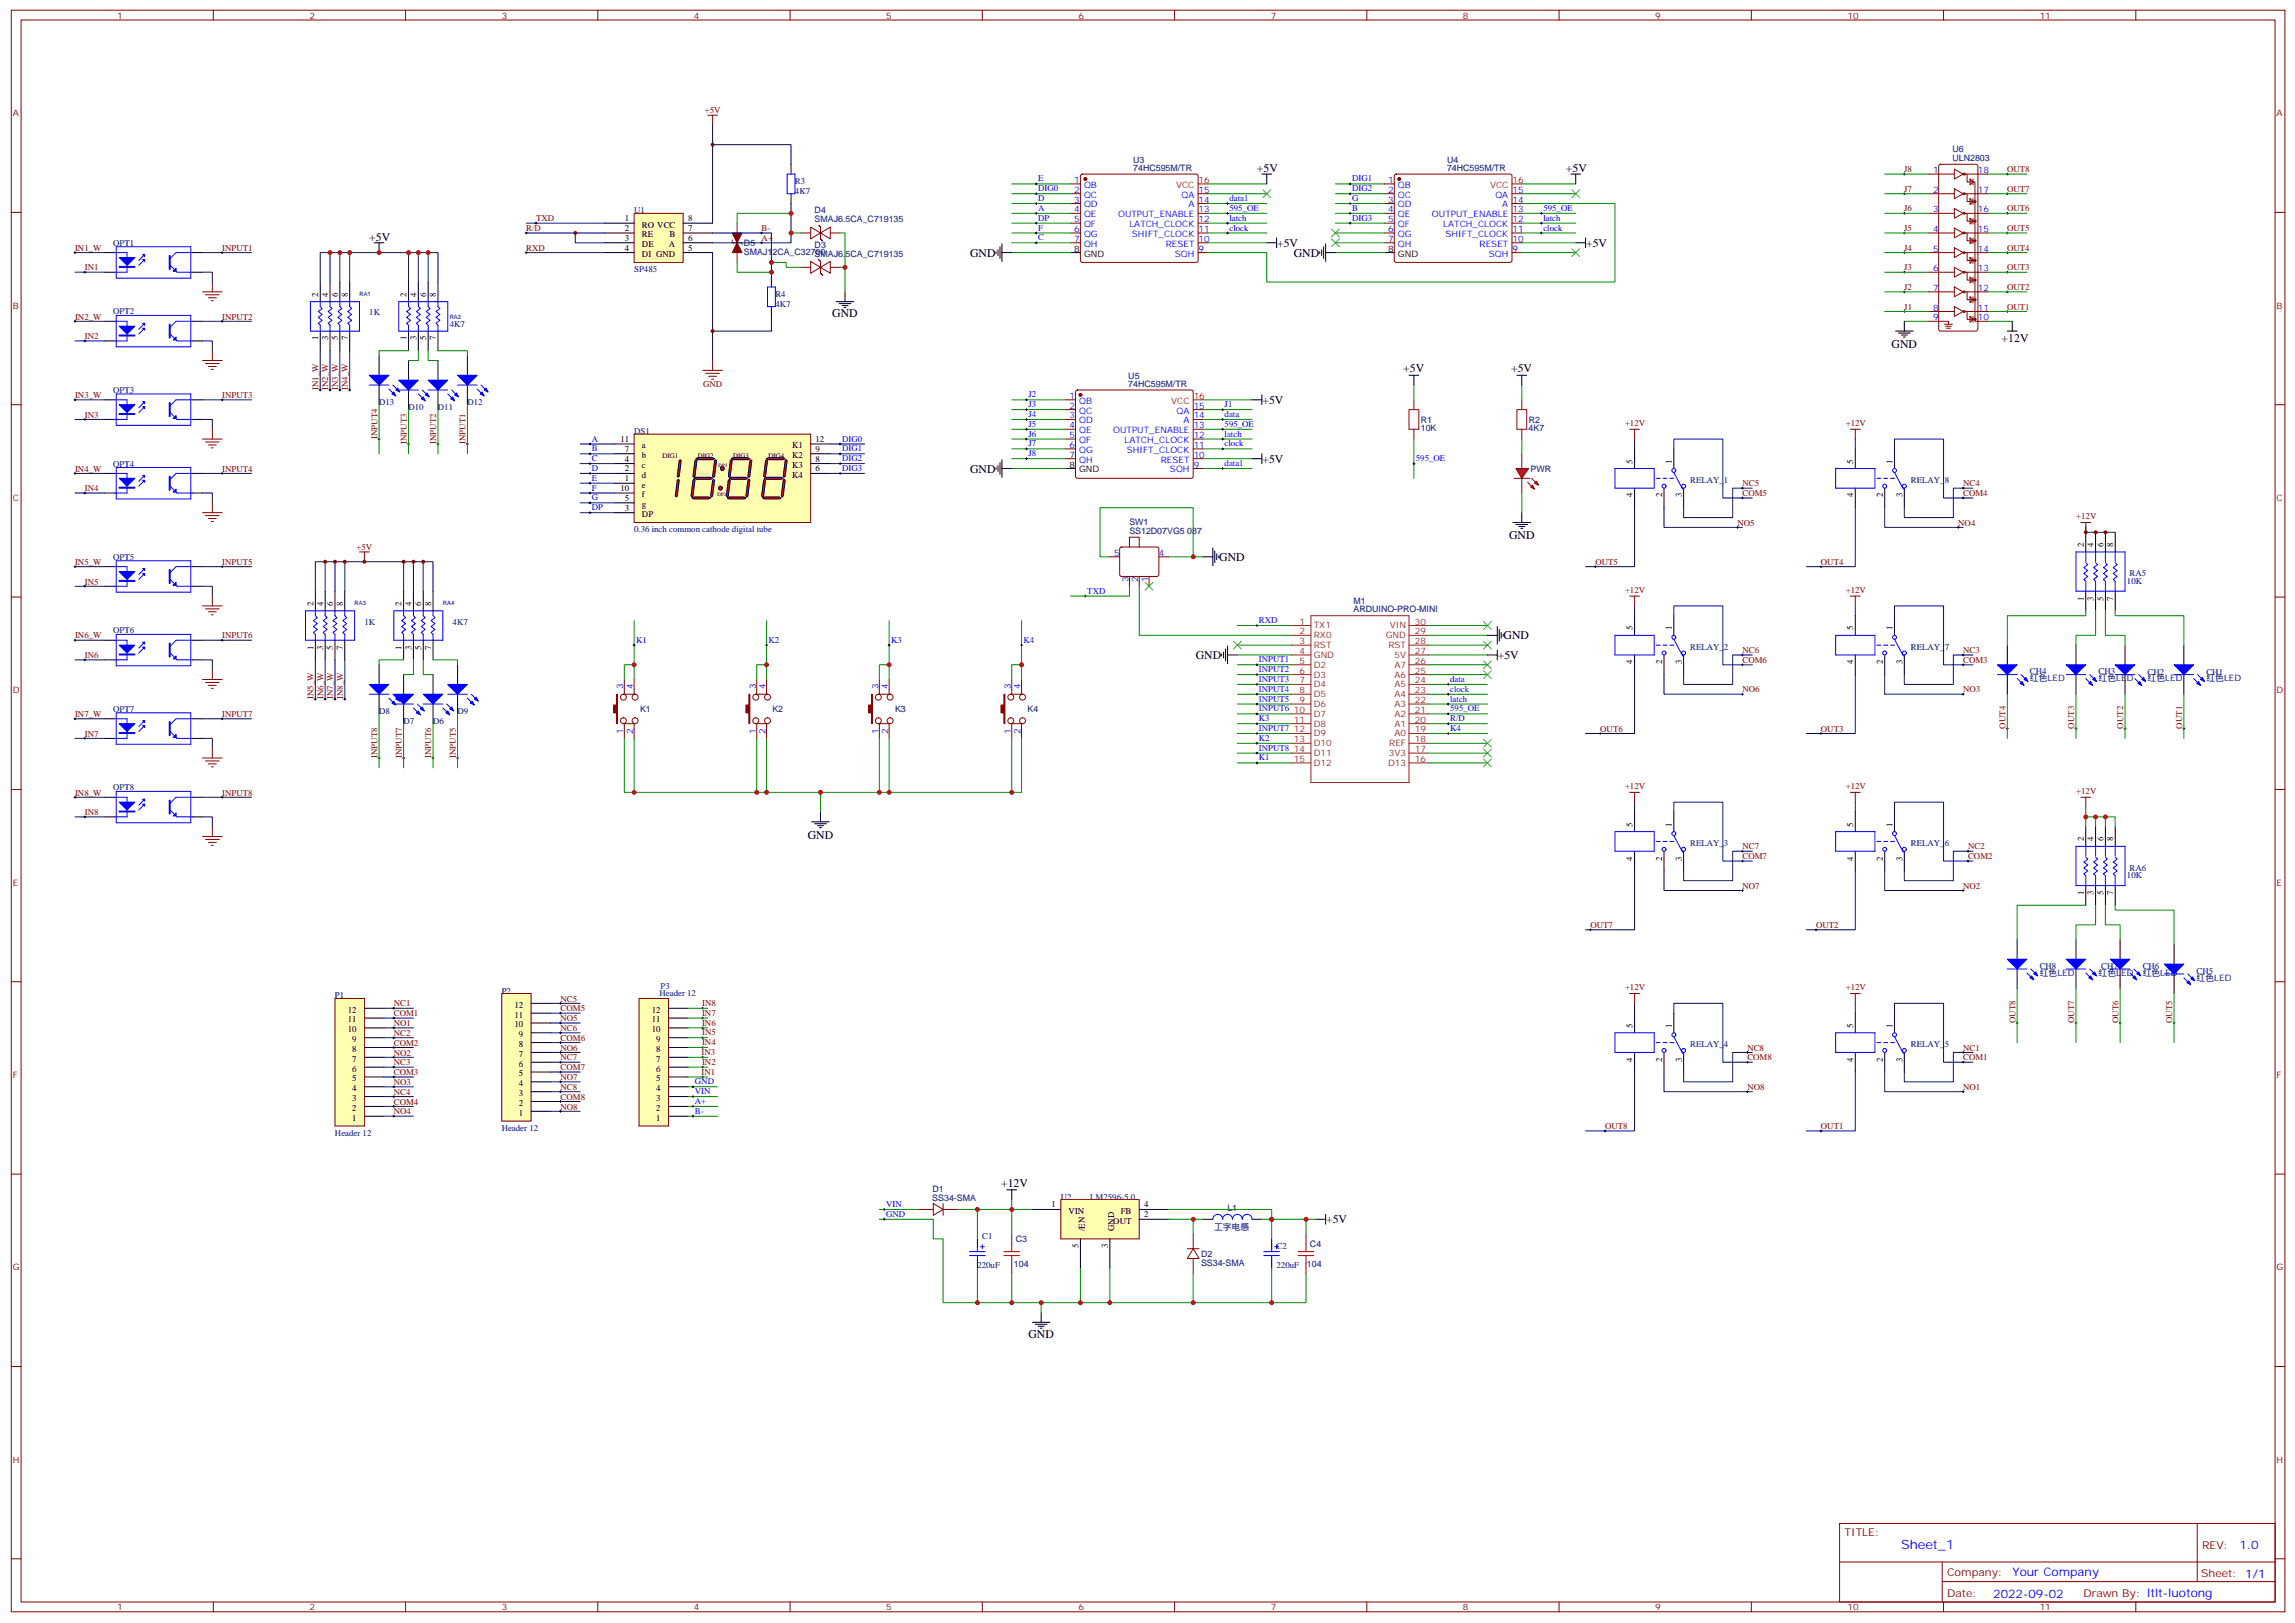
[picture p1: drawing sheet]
<svg xmlns="http://www.w3.org/2000/svg" width="825mm" height="583mm" viewBox="0 0 825 583" stroke-linecap="round" stroke-linejoin="round" font-family="sans-serif">
<defs><g id="words">
<text font-size="4.6" fill="#00f" x="683.7" y="556.7">Sheet_1</text>
<g font-size="4.2">
<text x="452.1" y="61.9">+5V</text>
<text x="563.2" y="61.9">+5V</text>
<text x="132.8" y="86.6">+5V</text>
<text x="459.3" y="88.7">+5V</text>
<text x="570.4" y="88.7">+5V</text>
<text x="348.9" y="92.2">GND</text>
<text x="465.3" y="92.2">GND</text>
<text x="299.3" y="114.1">GND</text>
<text x="680.3" y="125.1">GND</text>
<text x="719.9" y="123">+12V</text>
<text x="504.7" y="133.8">+5V</text>
<text x="543.5" y="133.8">+5V</text>
<text x="454" y="145.1">+5V</text>
<text x="454" y="166.3">+5V</text>
<text x="348.9" y="169.9">GND</text>
<text x="542.8" y="193.8">GND</text>
<text x="438.5" y="201.6">GND</text>
<text x="540.8" y="229.8">GND</text>
<text x="430" y="236.8">GND</text>
<text x="538.7" y="236.9">+5V</text>
<text x="290.5" y="301.5">GND</text>
<text x="360.1" y="426.6">+12V</text>
<text x="477" y="439.8">+5V</text>
<text x="369.9" y="481">GND</text>
</g>
<g font-size="4.2" fill="#00f">
<text x="805.4" y="556.9">1.0</text>
<text x="723.8" y="566.5">Your Company</text>
<text x="716.9" y="574.3">2022-09-02</text>
</g>
<g font-size="3.9" fill="#800">
<text x="663.4" y="552.2">TITLE:</text>
<text x="792" y="556.9">REV:</text>
<text x="700.3" y="566.4">Company:</text>
<text x="791.7" y="567.1">Sheet: 1/1</text>
<text x="700.3" y="574.1">Date:</text>
<text x="749.3" y="574.2">Drawn By: ltlt-luotong</text>
</g>
<g font-size="3.2" fill="#800">
<text x="42.2" y="6.7">1</text>
<text x="111.3" y="6.7">2</text>
<text x="180.4" y="6.7">3</text>
<text x="249.6" y="6.7">4</text>
<text x="318.7" y="6.7">5</text>
<text x="387.9" y="6.7">6</text>
<text x="457" y="6.7">7</text>
<text x="526.2" y="6.7">8</text>
<text x="595.3" y="6.7">9</text>
<text x="664.5" y="6.7">10</text>
<text x="733.6" y="6.7">11</text>
<text x="4.6" y="41.8">A</text>
<text x="818.8" y="41.8">A</text>
<text x="4.6" y="110.9">B</text>
<text x="818.8" y="110.9">B</text>
<text x="4.6" y="180.1">C</text>
<text x="818.8" y="180.1">C</text>
<text x="4.6" y="249.2">D</text>
<text x="818.8" y="249.2">D</text>
<text x="4.6" y="318.3">E</text>
<text x="818.8" y="318.3">E</text>
<text x="4.6" y="387.5">F</text>
<text x="818.8" y="387.5">F</text>
<text x="4.6" y="456.6">G</text>
<text x="818.8" y="456.6">G</text>
<text x="4.6" y="525.8">H</text>
<text x="818.8" y="525.8">H</text>
<text x="42.2" y="578.9">1</text>
<text x="111.3" y="578.9">2</text>
<text x="180.4" y="578.9">3</text>
<text x="249.6" y="578.9">4</text>
<text x="318.7" y="578.9">5</text>
<text x="387.9" y="578.9">6</text>
<text x="457" y="578.9">7</text>
<text x="526.2" y="578.9">8</text>
<text x="595.3" y="578.9">9</text>
<text x="664.5" y="578.9">10</text>
<text x="733.6" y="578.9">11</text>
</g>
<g font-size="3.2" fill="#800000">
<text x="253.5" y="40.8">+5V</text>
<text x="684.8" y="61.9">J8</text>
<text x="721.9" y="61.9">OUT8</text>
<text x="684.8" y="69">J7</text>
<text x="721.9" y="69">OUT7</text>
<text x="684.8" y="76">J6</text>
<text x="721.9" y="76">OUT6</text>
<text x="189.3" y="83.1">R/D</text>
<text x="192.8" y="79.6">TXD</text>
<text x="273.9" y="83.1">B-</text>
<text x="684.8" y="83.1">J5</text>
<text x="721.9" y="83.1">OUT5</text>
<text x="273.9" y="86.6">A+</text>
<text x="27" y="90.2">IN1_W</text>
<text x="79.9" y="90.2">INPUT1</text>
<text x="189.3" y="90.2">RXD</text>
<text x="684.8" y="90.1">J4</text>
<text x="721.9" y="90.1">OUT4</text>
<text x="30.5" y="97.2">IN1</text>
<text x="684.8" y="97.2">J3</text>
<text x="721.9" y="97.2">OUT3</text>
<text x="684.8" y="104.2">J2</text>
<text x="721.9" y="104.2">OUT2</text>
<text x="684.9" y="111.3">J1</text>
<text x="721.9" y="111.3">OUT1</text>
<text x="27" y="114.9">IN2_W</text>
<text x="79.9" y="114.9">INPUT2</text>
<text x="30.5" y="121.9">IN2</text>
<text x="27" y="143.1">IN3_W</text>
<text x="79.9" y="143.1">INPUT3</text>
<text x="114.5" y="140.2" transform="rotate(-90 114.5 140.2)">IN1_W</text>
<text x="118.1" y="140.2" transform="rotate(-90 118.1 140.2)">IN2_W</text>
<text x="121.6" y="140.2" transform="rotate(-90 121.6 140.2)">IN3_W</text>
<text x="125.1" y="140.2" transform="rotate(-90 125.1 140.2)">IN4_W</text>
<text x="252.9" y="139.2">GND</text>
<text x="30.5" y="150.1">IN3</text>
<text x="584.5" y="153.2">+12V</text>
<text x="663.8" y="153.2">+12V</text>
<text x="135.7" y="157.8" transform="rotate(-90 135.7 157.8)">INPUT4</text>
<text x="146.3" y="159.6" transform="rotate(-90 146.3 159.6)">INPUT3</text>
<text x="156.9" y="159.6" transform="rotate(-90 156.9 159.6)">INPUT2</text>
<text x="167.5" y="159.6" transform="rotate(-90 167.5 159.6)">INPUT1</text>
<text x="27" y="169.5">IN4_W</text>
<text x="79.9" y="169.5">INPUT4</text>
<text x="30.5" y="176.6">IN4</text>
<text x="626.7" y="174.8">NC5</text>
<text x="626.7" y="178.4">COM5</text>
<text x="706.1" y="178.4">COM4</text>
<text x="706.1" y="174.8">NC4</text>
<text x="624.9" y="188.9">NO5</text>
<text x="704.3" y="188.9">NO4</text>
<text x="746.7" y="186.7">+12V</text>
<text x="128.2" y="197.8">+5V</text>
<text x="27" y="203.1">IN5_W</text>
<text x="79.9" y="203.1">INPUT5</text>
<text x="573.8" y="203.1">OUT5</text>
<text x="654.9" y="203.1">OUT4</text>
<text x="30.5" y="210.1">IN5</text>
<text x="584.5" y="213.2">+12V</text>
<text x="663.8" y="213.2">+12V</text>
<text x="27" y="229.5">IN6_W</text>
<text x="79.9" y="229.5">INPUT6</text>
<text x="30.5" y="236.6">IN6</text>
<text x="626.7" y="234.8">NC6</text>
<text x="626.7" y="238.3">COM6</text>
<text x="706.1" y="238.3">COM3</text>
<text x="706.1" y="234.8">NC3</text>
<text x="112.8" y="251.3" transform="rotate(-90 112.8 251.3)">IN5_W</text>
<text x="116.3" y="251.3" transform="rotate(-90 116.3 251.3)">IN6_W</text>
<text x="119.8" y="251.3" transform="rotate(-90 119.8 251.3)">IN7_W</text>
<text x="123.4" y="251.3" transform="rotate(-90 123.4 251.3)">IN8_W</text>
<text x="626.7" y="248.9">NO6</text>
<text x="706.1" y="248.9">NO3</text>
<text x="27" y="257.7">IN7_W</text>
<text x="79.9" y="257.7">INPUT7</text>
<text x="575.6" y="263">OUT6</text>
<text x="654.9" y="263">OUT3</text>
<text x="721.3" y="261.9" transform="rotate(-90 721.3 261.9)">OUT4</text>
<text x="746" y="261.9" transform="rotate(-90 746 261.9)">OUT3</text>
<text x="763.7" y="261.9" transform="rotate(-90 763.7 261.9)">OUT2</text>
<text x="784.8" y="261.9" transform="rotate(-90 784.8 261.9)">OUT1</text>
<text x="30.5" y="264.8">IN7</text>
<text x="135.7" y="272.5" transform="rotate(-90 135.7 272.5)">INPUT8</text>
<text x="144.5" y="272.5" transform="rotate(-90 144.5 272.5)">INPUT7</text>
<text x="155.1" y="272.5" transform="rotate(-90 155.1 272.5)">INPUT6</text>
<text x="163.9" y="272.5" transform="rotate(-90 163.9 272.5)">INPUT5</text>
<text x="27" y="286">IN8_W</text>
<text x="79.9" y="286">INPUT8</text>
<text x="584.5" y="283.7">+12V</text>
<text x="663.8" y="283.7">+12V</text>
<text x="746.7" y="285.5">+12V</text>
<text x="30.5" y="293">IN8</text>
<text x="626.7" y="305.4">NC7</text>
<text x="707.8" y="305.4">NC2</text>
<text x="626.7" y="308.9">COM7</text>
<text x="707.8" y="308.9">COM2</text>
<text x="626.7" y="319.5">NO7</text>
<text x="706.1" y="319.5">NO2</text>
<text x="572" y="333.6">OUT7</text>
<text x="653.2" y="333.6">OUT2</text>
<text x="584.5" y="356">+12V</text>
<text x="663.8" y="356">+12V</text>
<text x="141.6" y="361.8">NC1</text>
<text x="141.6" y="365.3">COM1</text>
<text x="201.6" y="360">NC5</text>
<text x="201.6" y="363.6">COM5</text>
<text x="252.5" y="365.1">IN7</text>
<text x="252.6" y="361.6">IN8</text>
<text x="141.6" y="368.9">NO1</text>
<text x="201.6" y="367.1">NO5</text>
<text x="201.6" y="370.6">NC6</text>
<text x="252.5" y="368.6">IN6</text>
<text x="724.9" y="367.7" transform="rotate(-90 724.9 367.7)">OUT8</text>
<text x="746" y="367.7" transform="rotate(-90 746 367.7)">OUT7</text>
<text x="761.9" y="367.7" transform="rotate(-90 761.9 367.7)">OUT6</text>
<text x="781.3" y="367.7" transform="rotate(-90 781.3 367.7)">OUT5</text>
<text x="141.6" y="372.4">NC2</text>
<text x="141.6" y="375.9">COM2</text>
<text x="201.6" y="374.2">COM6</text>
<text x="201.6" y="377.7">NO6</text>
<text x="252.5" y="375.7">IN4</text>
<text x="252.6" y="372.2">IN5</text>
<text x="628.5" y="377.7">NC8</text>
<text x="706.1" y="377.7">NC1</text>
<text x="141.6" y="379.4">NO2</text>
<text x="141.6" y="383">NC3</text>
<text x="201.6" y="381.2">NC7</text>
<text x="252.3" y="379.2">IN3</text>
<text x="252.5" y="382.8">IN2</text>
<text x="628.5" y="381.2">COM8</text>
<text x="706.1" y="381.2">COM1</text>
<text x="141.6" y="386.5">COM3</text>
<text x="201.6" y="384.7">COM7</text>
<text x="201.6" y="388.3">NO7</text>
<text x="252.3" y="386.3">IN1</text>
<text x="141.6" y="390">NO3</text>
<text x="141.6" y="393.6">NC4</text>
<text x="201.6" y="391.8">NC8</text>
<text x="201.6" y="395.3">COM8</text>
<text x="628.5" y="391.8">NO8</text>
<text x="706.1" y="391.8">NO1</text>
<text x="141.6" y="397.1">COM4</text>
<text x="141.6" y="400.6">NO4</text>
<text x="201.6" y="398.9">NO8</text>
<text x="577.3" y="405.9">OUT8</text>
<text x="654.9" y="405.9">OUT1</text>
</g>
<g font-size="3.2" fill="#000080">
<text x="407.6" y="58.5">U3</text>
<text x="520.5" y="58.5">U4</text>
<text x="702.3" y="57.8">ULN2803</text>
<text x="702.3" y="54.6">U6</text>
<text x="407.6" y="61.5">74HC595M/TR</text>
<text x="520.5" y="61.5">74HC595M/TR</text>
<text x="285.9" y="66.1">R3</text>
<text x="285.9" y="69.6">4K7</text>
<text x="228.1" y="76.7">U1</text>
<text x="293" y="76.7">D4</text>
<text x="293" y="79.9">SMAJ6.5CA_C719135</text>
<text x="40.7" y="88.3">OPT1</text>
<text x="267.6" y="88.5">D5</text>
<text x="293" y="89.1">D3</text>
<text x="267.6" y="91.6">SMAJ12CA_C32700</text>
<text x="293" y="92.2">SMAJ6.5CA_C719135</text>
<text x="228.1" y="97.9">SP485</text>
<text x="278.9" y="106.7">R4</text>
<text x="40.7" y="113">OPT2</text>
<text x="132.8" y="113.4">1K</text>
<text x="278.9" y="110.2">4K7</text>
<text x="161.7" y="117.4">4K7</text>
<text x="405.8" y="136.1">U5</text>
<text x="40.7" y="141.3">OPT3</text>
<text x="405.8" y="139.1">74HC595M/TR</text>
<text x="136.3" y="145.5">D13</text>
<text x="146.9" y="147.2">D10</text>
<text x="157.5" y="147.2">D11</text>
<text x="168.1" y="145.5">D12</text>
<text x="511" y="155.1">10K</text>
<text x="511" y="151.9">R1</text>
<text x="549.8" y="155.1">4K7</text>
<text x="549.8" y="151.9">R2</text>
<text x="228.1" y="156.1">DS1</text>
<text x="40.7" y="167.7">OPT4</text>
<text x="550.5" y="169.6">PWR</text>
<text x="607.9" y="173.6">RELAY_1</text>
<text x="687.3" y="173.6">RELAY_8</text>
<text x="228.1" y="191.3">0.36 inch common cathode digital tube</text>
<text x="406.2" y="188.8">SW1</text>
<text x="406.2" y="192.1">SS12D07VG5 087</text>
<text x="40.7" y="201.2">OPT5</text>
<text x="765" y="209.8">10K</text>
<text x="765.9" y="207.1">RA5</text>
<text x="486.8" y="220.2">ARDUINO-PRO-MINI</text>
<text x="486.8" y="217">M1</text>
<text x="40.7" y="227.7">OPT6</text>
<text x="131.1" y="224.5">1K</text>
<text x="162.8" y="224.5">4K7</text>
<text x="607.9" y="233.5">RELAY_2</text>
<text x="687.3" y="233.5">RELAY_7</text>
<text x="730.1" y="244.9">红色LED</text>
<text x="730.1" y="242.5">CH4</text>
<text x="754.8" y="244.9">红色LED</text>
<text x="754.8" y="242.5">CH3</text>
<text x="772.4" y="244.9">红色LED</text>
<text x="772.4" y="242.5">CH2</text>
<text x="793.6" y="244.9">红色LED</text>
<text x="793.6" y="242.5">CH1</text>
<text x="40.7" y="255.9">OPT7</text>
<text x="136.3" y="256.6">D8</text>
<text x="164.6" y="256.6">D9</text>
<text x="230.2" y="255.9">K1</text>
<text x="277.8" y="255.9">K2</text>
<text x="321.9" y="255.9">K3</text>
<text x="369.5" y="255.9">K4</text>
<text x="145.2" y="260.1">D7</text>
<text x="155.8" y="260.1">D6</text>
<text x="40.7" y="284.1">OPT8</text>
<text x="607.9" y="304.1">RELAY_3</text>
<text x="687.3" y="304.1">RELAY_6</text>
<text x="765" y="315.6">10K</text>
<text x="765.9" y="312.9">RA6</text>
<text x="733.6" y="350.7">红色LED</text>
<text x="733.6" y="348.3">CH8</text>
<text x="754.8" y="350.9">红色LED</text>
<text x="755.7" y="348.2">CH7</text>
<text x="770.6" y="350.7">红色LED</text>
<text x="770.6" y="348.2">CH6</text>
<text x="790" y="352.5">红色LED</text>
<text x="790" y="350">CH5</text>
<text x="120.5" y="358.9">P1</text>
<text x="180.4" y="357.2">P2</text>
<text x="237.2" y="357.9">Header 12</text>
<text x="237.6" y="355.4">P3</text>
<text x="607.9" y="376.4">RELAY_4</text>
<text x="687.3" y="376.4">RELAY_5</text>
<text x="180.4" y="406.5">Header 12</text>
<text x="120.5" y="408.3">Header 12</text>
<text x="335.3" y="431.6">SS34-SMA</text>
<text x="335.3" y="428.4">D1</text>
<text x="381.5" y="431.2">U2</text>
<text x="392.1" y="431.2">LM2596-5.0</text>
<text x="441.4" y="435.2">L1</text>
<text x="436.7" y="442.3">工字电感</text>
<text x="353.3" y="445.3">C1</text>
<text x="365.3" y="446.5">C3</text>
<text x="459.1" y="448.9">C2</text>
<text x="471.2" y="448.3">C4</text>
<text x="351.5" y="455.9">220uF</text>
<text x="364.7" y="455.3">104</text>
<text x="432" y="454.9">SS34-SMA</text>
<text x="432" y="451.8">D2</text>
<text x="459.1" y="455.9">220uF</text>
<text x="470" y="455.3">104</text>
</g>
<g font-size="3.2" fill="#00f">
<text x="373.4" y="65.2">E</text>
<text x="386.4" y="65.8">1</text>
<text x="486.3" y="65.2">DIG1</text>
<text x="499.3" y="65.8">1</text>
<text x="695.3" y="62.2">1</text>
<text x="711.4" y="62.2">18</text>
<text x="373.4" y="68.8">DIG0</text>
<text x="386.4" y="69.3">2</text>
<text x="389.9" y="67.5">QB</text>
<text x="389.9" y="71">QC</text>
<text x="424.9" y="71">QA</text>
<text x="431.1" y="69.3">15</text>
<text x="486.3" y="68.8">DIG2</text>
<text x="499.3" y="69.3">2</text>
<text x="502.8" y="67.5">QB</text>
<text x="502.8" y="71">QC</text>
<text x="537.8" y="71">QA</text>
<text x="544" y="69.3">15</text>
<text x="695.3" y="69.3">2</text>
<text x="711.4" y="69.3">17</text>
<text x="373.4" y="75.8">A</text>
<text x="373.4" y="72.3">D</text>
<text x="386.4" y="72.8">3</text>
<text x="386.4" y="76.3">4</text>
<text x="389.9" y="74.6">QD</text>
<text x="427.4" y="74.6">A</text>
<text x="431.1" y="76.3">13</text>
<text x="431.1" y="72.8">14</text>
<text x="442.2" y="72.3">data1</text>
<text x="442.2" y="75.8">595_OE</text>
<text x="486.3" y="72.3">G</text>
<text x="486.3" y="75.8">B</text>
<text x="499.3" y="72.8">3</text>
<text x="499.3" y="76.3">4</text>
<text x="502.8" y="74.6">QD</text>
<text x="540.3" y="74.6">A</text>
<text x="544" y="76.3">13</text>
<text x="544" y="72.8">14</text>
<text x="555.1" y="75.8">595_OE</text>
<text x="695.3" y="76.3">3</text>
<text x="711.4" y="76.3">16</text>
<text x="373.4" y="82.9">F</text>
<text x="373.4" y="79.3">DP</text>
<text x="386.4" y="79.9">5</text>
<text x="386.4" y="83.4">6</text>
<text x="389.9" y="78.1">QE</text>
<text x="389.9" y="81.6">QF</text>
<text x="402.1" y="78.1">OUTPUT_ENABLE</text>
<text x="406.2" y="81.6">LATCH_CLOCK</text>
<text x="431.1" y="83.4">11</text>
<text x="431.1" y="79.9">12</text>
<text x="442.2" y="79.3">latch</text>
<text x="442.2" y="82.9">clock</text>
<text x="486.3" y="79.3">DIG3</text>
<text x="499.3" y="79.9">5</text>
<text x="499.3" y="83.4">6</text>
<text x="502.8" y="78.1">QE</text>
<text x="502.8" y="81.6">QF</text>
<text x="515" y="78.1">OUTPUT_ENABLE</text>
<text x="519.1" y="81.6">LATCH_CLOCK</text>
<text x="544" y="83.4">11</text>
<text x="544" y="79.9">12</text>
<text x="555.1" y="82.9">clock</text>
<text x="555.1" y="79.3">latch</text>
<text x="695.3" y="83.4">4</text>
<text x="711.4" y="83.4">15</text>
<text x="373.4" y="86.4">C</text>
<text x="386.4" y="86.9">7</text>
<text x="389.9" y="85.2">QG</text>
<text x="389.9" y="88.7">QH</text>
<text x="407" y="85.2">SHIFT_CLOCK</text>
<text x="419.3" y="88.7">RESET</text>
<text x="431.1" y="86.9">10</text>
<text x="499.3" y="86.9">7</text>
<text x="502.8" y="85.2">QG</text>
<text x="502.8" y="88.7">QH</text>
<text x="519.9" y="85.2">SHIFT_CLOCK</text>
<text x="532.2" y="88.7">RESET</text>
<text x="544" y="86.9">10</text>
<text x="422.6" y="92.2">SQH</text>
<text x="431.1" y="90.5">9</text>
<text x="535.4" y="92.2">SQH</text>
<text x="544" y="90.5">9</text>
<text x="695.3" y="90.5">5</text>
<text x="711.4" y="90.5">14</text>
<text x="695.3" y="97.5">6</text>
<text x="711.4" y="97.5">13</text>
<text x="695.3" y="104.6">7</text>
<text x="711.4" y="104.6">12</text>
<text x="695.3" y="111.6">8</text>
<text x="711.4" y="111.6">11</text>
<text x="695.3" y="115.1">9</text>
<text x="711.4" y="115.1">10</text>
<text x="369.9" y="142.8">J2</text>
<text x="384.6" y="143.4">1</text>
<text x="369.9" y="146.4">J3</text>
<text x="369.9" y="149.9">J4</text>
<text x="384.6" y="146.9">2</text>
<text x="388.1" y="145.1">QB</text>
<text x="388.1" y="148.7">QC</text>
<text x="423.2" y="148.7">QA</text>
<text x="429.3" y="146.9">15</text>
<text x="440.4" y="146.4">J1</text>
<text x="440.4" y="149.9">data</text>
<text x="369.9" y="153.4">J5</text>
<text x="384.6" y="150.4">3</text>
<text x="384.6" y="154">4</text>
<text x="388.1" y="152.2">QD</text>
<text x="388.1" y="155.7">QE</text>
<text x="400.4" y="155.7">OUTPUT_ENABLE</text>
<text x="425.7" y="152.2">A</text>
<text x="429.3" y="154">13</text>
<text x="429.3" y="150.4">14</text>
<text x="440.4" y="153.4">595_OE</text>
<text x="212.9" y="158.7">A</text>
<text x="302.9" y="158.7">DIG0</text>
<text x="369.9" y="157">J6</text>
<text x="369.9" y="160.5">J7</text>
<text x="384.6" y="157.5">5</text>
<text x="384.6" y="161">6</text>
<text x="388.1" y="159.2">QF</text>
<text x="404.4" y="159.2">LATCH_CLOCK</text>
<text x="429.3" y="161">11</text>
<text x="429.3" y="157.5">12</text>
<text x="440.4" y="157">latch</text>
<text x="440.4" y="160.5">clock</text>
<text x="212.9" y="162.2">B</text>
<text x="212.9" y="165.8">C</text>
<text x="302.9" y="162.2">DIG1</text>
<text x="302.9" y="165.8">DIG2</text>
<text x="369.9" y="164">J8</text>
<text x="384.6" y="164.5">7</text>
<text x="388.1" y="162.8">QG</text>
<text x="388.1" y="166.3">QH</text>
<text x="405.3" y="162.8">SHIFT_CLOCK</text>
<text x="417.5" y="166.3">RESET</text>
<text x="429.3" y="164.5">10</text>
<text x="440.4" y="167.5">data1</text>
<text x="509.2" y="165.8">595_OE</text>
<text x="212.9" y="169.3">D</text>
<text x="212.9" y="172.8">E</text>
<text x="302.9" y="169.3">DIG3</text>
<text x="420.8" y="169.8">SQH</text>
<text x="429.3" y="168.1">9</text>
<text x="212.9" y="176.4">F</text>
<text x="212.9" y="179.9">G</text>
<text x="212.9" y="183.4">DP</text>
<text x="400.7" y="199.8">5</text>
<text x="416.8" y="199.8">4</text>
<text x="405.9" y="209.2" transform="rotate(-90 405.9 209.2)">3</text>
<text x="409.4" y="209.2" transform="rotate(-90 409.4 209.2)">2</text>
<text x="412.9" y="209.2" transform="rotate(-90 412.9 209.2)">1</text>
<text x="391.1" y="213.4">TXD</text>
<text x="452.8" y="224">RXD</text>
<text x="228.8" y="231">K1</text>
<text x="276.4" y="231">K2</text>
<text x="320.5" y="231">K3</text>
<text x="368.1" y="231">K4</text>
<text x="452.8" y="238.1">INPUT1</text>
<text x="452.8" y="241.6">INPUT2</text>
<text x="452.8" y="245.1">INPUT3</text>
<text x="521.6" y="245.1">data</text>
<text x="224.2" y="247.8" transform="rotate(-90 224.2 247.8)">3</text>
<text x="227.7" y="247.8" transform="rotate(-90 227.7 247.8)">4</text>
<text x="271.8" y="247.8" transform="rotate(-90 271.8 247.8)">3</text>
<text x="275.3" y="247.8" transform="rotate(-90 275.3 247.8)">4</text>
<text x="315.9" y="247.8" transform="rotate(-90 315.9 247.8)">3</text>
<text x="319.4" y="247.8" transform="rotate(-90 319.4 247.8)">4</text>
<text x="363.5" y="247.8" transform="rotate(-90 363.5 247.8)">3</text>
<text x="367.1" y="247.8" transform="rotate(-90 367.1 247.8)">4</text>
<text x="452.8" y="248.7">INPUT4</text>
<text x="521.6" y="248.7">clock</text>
<text x="452.8" y="252.2">INPUT5</text>
<text x="452.8" y="255.7">INPUT6</text>
<text x="521.6" y="255.7">595_OE</text>
<text x="521.6" y="252.2">latch</text>
<text x="224.2" y="263.9" transform="rotate(-90 224.2 263.9)">1</text>
<text x="227.7" y="263.9" transform="rotate(-90 227.7 263.9)">2</text>
<text x="271.8" y="263.9" transform="rotate(-90 271.8 263.9)">1</text>
<text x="275.3" y="263.9" transform="rotate(-90 275.3 263.9)">2</text>
<text x="315.9" y="263.9" transform="rotate(-90 315.9 263.9)">1</text>
<text x="319.4" y="263.9" transform="rotate(-90 319.4 263.9)">2</text>
<text x="363.5" y="263.9" transform="rotate(-90 363.5 263.9)">1</text>
<text x="367.1" y="263.9" transform="rotate(-90 367.1 263.9)">2</text>
<text x="452.8" y="262.8">INPUT7</text>
<text x="452.8" y="259.3">K3</text>
<text x="521.6" y="262.8">K4</text>
<text x="521.6" y="259.3">R/D</text>
<text x="452.8" y="269.8">INPUT8</text>
<text x="452.8" y="266.3">K2</text>
<text x="452.8" y="273.4">K1</text>
<text x="249.9" y="389.8">GND</text>
<text x="249.9" y="393.3">VIN</text>
<text x="249.9" y="396.8">A+</text>
<text x="249.9" y="400.4">B-</text>
<text x="318.7" y="433.9">VIN</text>
<text x="318.7" y="437.4">GND</text>
</g>
<g font-size="3.2" fill="#f00">
<text x="431.1" y="65.8">16</text>
<text x="544" y="65.8">16</text>
<text x="423" y="67.5">VCC</text>
<text x="535.9" y="67.5">VCC</text>
<text x="429.3" y="143.4">16</text>
<text x="421.2" y="145.1">VCC</text>
</g>
<g font-size="3.2">
<text x="224.7" y="79.5">1</text>
<text x="224.7" y="83">2</text>
<text x="230.9" y="81.8">RO VCC</text>
<text x="247.5" y="83">7</text>
<text x="247.5" y="79.5">8</text>
<text x="224.7" y="86.6">3</text>
<text x="230.9" y="85.3">RE</text>
<text x="230.9" y="88.9">DE</text>
<text x="240.6" y="88.9">A</text>
<text x="240.8" y="85.3">B</text>
<text x="247.5" y="86.6">6</text>
<text x="224.7" y="90.1">4</text>
<text x="230.9" y="92.4">DI GND</text>
<text x="247.5" y="90.1">5</text>
<text x="386.4" y="90.5">8</text>
<text x="389.9" y="92.2">GND</text>
<text x="499.3" y="90.5">8</text>
<text x="502.8" y="92.2">GND</text>
<text x="114.5" y="106.7" transform="rotate(-90 114.5 106.7)">2</text>
<text x="118" y="106.7" transform="rotate(-90 118 106.7)">4</text>
<text x="121.5" y="106.7" transform="rotate(-90 121.5 106.7)">6</text>
<text x="125.1" y="106.7" transform="rotate(-90 125.1 106.7)">8</text>
<text x="146.2" y="106.7" transform="rotate(-90 146.2 106.7)">2</text>
<text x="149.8" y="106.7" transform="rotate(-90 149.8 106.7)">4</text>
<text x="153.3" y="106.7" transform="rotate(-90 153.3 106.7)">6</text>
<text x="156.8" y="106.7" transform="rotate(-90 156.8 106.7)">8</text>
<text x="114.5" y="122.4" transform="rotate(-90 114.5 122.4)">1</text>
<text x="118" y="122.4" transform="rotate(-90 118 122.4)">3</text>
<text x="121.5" y="122.4" transform="rotate(-90 121.5 122.4)">5</text>
<text x="125.1" y="122.4" transform="rotate(-90 125.1 122.4)">7</text>
<text x="146.2" y="122.4" transform="rotate(-90 146.2 122.4)">1</text>
<text x="149.8" y="122.4" transform="rotate(-90 149.8 122.4)">3</text>
<text x="153.3" y="122.4" transform="rotate(-90 153.3 122.4)">5</text>
<text x="156.8" y="122.4" transform="rotate(-90 156.8 122.4)">7</text>
<text x="223.1" y="158.9">11</text>
<text x="230.9" y="161.2">a</text>
<text x="284.9" y="161.2">K1</text>
<text x="293.3" y="158.9">12</text>
<text x="224.7" y="165.9">4</text>
<text x="224.7" y="162.4">7</text>
<text x="230.9" y="164.7">b</text>
<text x="284.9" y="164.7">K2</text>
<text x="293.3" y="165.9">8</text>
<text x="293.3" y="162.4">9</text>
<text x="587.2" y="166.7" transform="rotate(-90 587.2 166.7)">5</text>
<text x="601.3" y="166.7" transform="rotate(-90 601.3 166.7)">1</text>
<text x="666.6" y="166.7" transform="rotate(-90 666.6 166.7)">5</text>
<text x="680.7" y="166.7" transform="rotate(-90 680.7 166.7)">1</text>
<text x="224.7" y="173">1</text>
<text x="224.7" y="169.5">2</text>
<text x="230.9" y="168.2">c</text>
<text x="230.9" y="171.8">d</text>
<text x="284.9" y="171.8">K4</text>
<text x="284.9" y="168.2">K3</text>
<text x="293.3" y="169.5">6</text>
<text x="384.6" y="168.1">8</text>
<text x="388.1" y="169.8">GND</text>
<text x="223.1" y="176.5">10</text>
<text x="230.9" y="178.8">f</text>
<text x="230.9" y="175.3">e</text>
<text x="587.2" y="178.8" transform="rotate(-90 587.2 178.8)">4</text>
<text x="597.8" y="178.8" transform="rotate(-90 597.8 178.8)">2</text>
<text x="604.8" y="178.8" transform="rotate(-90 604.8 178.8)">3</text>
<text x="666.6" y="178.8" transform="rotate(-90 666.6 178.8)">4</text>
<text x="677.2" y="178.8" transform="rotate(-90 677.2 178.8)">2</text>
<text x="684.2" y="178.8" transform="rotate(-90 684.2 178.8)">3</text>
<text x="224.7" y="183.6">3</text>
<text x="224.7" y="180.1">5</text>
<text x="230.9" y="185.9">DP</text>
<text x="230.9" y="182.4">g</text>
<text x="749.5" y="196.6" transform="rotate(-90 749.5 196.6)">2</text>
<text x="753" y="196.6" transform="rotate(-90 753 196.6)">4</text>
<text x="756.5" y="196.6" transform="rotate(-90 756.5 196.6)">6</text>
<text x="760.1" y="196.6" transform="rotate(-90 760.1 196.6)">8</text>
<text x="749.5" y="215.9" transform="rotate(-90 749.5 215.9)">1</text>
<text x="753" y="215.9" transform="rotate(-90 753 215.9)">3</text>
<text x="756.5" y="215.9" transform="rotate(-90 756.5 215.9)">5</text>
<text x="760.1" y="215.9" transform="rotate(-90 760.1 215.9)">7</text>
<text x="112.7" y="217.8" transform="rotate(-90 112.7 217.8)">2</text>
<text x="116.2" y="217.8" transform="rotate(-90 116.2 217.8)">4</text>
<text x="119.8" y="217.8" transform="rotate(-90 119.8 217.8)">6</text>
<text x="123.3" y="217.8" transform="rotate(-90 123.3 217.8)">8</text>
<text x="144.5" y="217.8" transform="rotate(-90 144.5 217.8)">2</text>
<text x="148" y="217.8" transform="rotate(-90 148 217.8)">4</text>
<text x="151.5" y="217.8" transform="rotate(-90 151.5 217.8)">6</text>
<text x="155" y="217.8" transform="rotate(-90 155 217.8)">8</text>
<text x="587.2" y="226.6" transform="rotate(-90 587.2 226.6)">5</text>
<text x="601.3" y="226.6" transform="rotate(-90 601.3 226.6)">1</text>
<text x="666.6" y="226.6" transform="rotate(-90 666.6 226.6)">5</text>
<text x="680.7" y="226.6" transform="rotate(-90 680.7 226.6)">1</text>
<text x="112.7" y="233.5" transform="rotate(-90 112.7 233.5)">1</text>
<text x="116.2" y="233.5" transform="rotate(-90 116.2 233.5)">3</text>
<text x="119.8" y="233.5" transform="rotate(-90 119.8 233.5)">5</text>
<text x="123.3" y="233.5" transform="rotate(-90 123.3 233.5)">7</text>
<text x="144.5" y="233.5" transform="rotate(-90 144.5 233.5)">1</text>
<text x="148" y="233.5" transform="rotate(-90 148 233.5)">3</text>
<text x="151.5" y="233.5" transform="rotate(-90 151.5 233.5)">5</text>
<text x="155" y="233.5" transform="rotate(-90 155 233.5)">7</text>
<text x="587.2" y="238.8" transform="rotate(-90 587.2 238.8)">4</text>
<text x="597.8" y="238.8" transform="rotate(-90 597.8 238.8)">2</text>
<text x="604.8" y="238.8" transform="rotate(-90 604.8 238.8)">3</text>
<text x="666.6" y="238.8" transform="rotate(-90 666.6 238.8)">4</text>
<text x="677.2" y="238.8" transform="rotate(-90 677.2 238.8)">2</text>
<text x="684.2" y="238.8" transform="rotate(-90 684.2 238.8)">3</text>
<text x="587.2" y="297.2" transform="rotate(-90 587.2 297.2)">5</text>
<text x="601.3" y="297.2" transform="rotate(-90 601.3 297.2)">1</text>
<text x="666.6" y="297.2" transform="rotate(-90 666.6 297.2)">5</text>
<text x="680.7" y="297.2" transform="rotate(-90 680.7 297.2)">1</text>
<text x="749.5" y="302.5" transform="rotate(-90 749.5 302.5)">2</text>
<text x="753" y="302.5" transform="rotate(-90 753 302.5)">4</text>
<text x="756.5" y="302.5" transform="rotate(-90 756.5 302.5)">6</text>
<text x="760.1" y="302.5" transform="rotate(-90 760.1 302.5)">8</text>
<text x="587.2" y="309.4" transform="rotate(-90 587.2 309.4)">4</text>
<text x="597.8" y="309.4" transform="rotate(-90 597.8 309.4)">2</text>
<text x="604.8" y="309.4" transform="rotate(-90 604.8 309.4)">3</text>
<text x="666.6" y="309.4" transform="rotate(-90 666.6 309.4)">4</text>
<text x="677.2" y="309.4" transform="rotate(-90 677.2 309.4)">2</text>
<text x="684.2" y="309.4" transform="rotate(-90 684.2 309.4)">3</text>
<text x="749.5" y="321.7" transform="rotate(-90 749.5 321.7)">1</text>
<text x="753" y="321.7" transform="rotate(-90 753 321.7)">3</text>
<text x="756.5" y="321.7" transform="rotate(-90 756.5 321.7)">5</text>
<text x="760.1" y="321.7" transform="rotate(-90 760.1 321.7)">7</text>
<text x="125.1" y="364">12</text>
<text x="185" y="365.8">11</text>
<text x="185" y="362.3">12</text>
<text x="234.4" y="364">12</text>
<text x="125.1" y="371.1">10</text>
<text x="125.1" y="367.6">11</text>
<text x="185" y="369.3">10</text>
<text x="234.4" y="371.1">10</text>
<text x="234.4" y="367.6">11</text>
<text x="587.2" y="369.5" transform="rotate(-90 587.2 369.5)">5</text>
<text x="601.3" y="369.5" transform="rotate(-90 601.3 369.5)">1</text>
<text x="666.6" y="369.5" transform="rotate(-90 666.6 369.5)">5</text>
<text x="680.7" y="369.5" transform="rotate(-90 680.7 369.5)">1</text>
<text x="126.6" y="374.6">9</text>
<text x="186.6" y="376.4">8</text>
<text x="186.6" y="372.9">9</text>
<text x="236" y="374.6">9</text>
<text x="126.6" y="381.7">7</text>
<text x="126.6" y="378.1">8</text>
<text x="186.6" y="383.4">6</text>
<text x="186.6" y="379.9">7</text>
<text x="236" y="381.7">7</text>
<text x="236" y="378.1">8</text>
<text x="587.2" y="381.7" transform="rotate(-90 587.2 381.7)">4</text>
<text x="597.8" y="381.7" transform="rotate(-90 597.8 381.7)">2</text>
<text x="604.8" y="381.7" transform="rotate(-90 604.8 381.7)">3</text>
<text x="666.6" y="381.7" transform="rotate(-90 666.6 381.7)">4</text>
<text x="677.2" y="381.7" transform="rotate(-90 677.2 381.7)">2</text>
<text x="684.2" y="381.7" transform="rotate(-90 684.2 381.7)">3</text>
<text x="126.6" y="388.7">5</text>
<text x="126.6" y="385.2">6</text>
<text x="186.6" y="387">5</text>
<text x="236" y="388.7">5</text>
<text x="236" y="385.2">6</text>
<text x="126.6" y="395.8">3</text>
<text x="126.6" y="392.3">4</text>
<text x="186.6" y="394">3</text>
<text x="186.6" y="390.5">4</text>
<text x="236" y="395.8">3</text>
<text x="236" y="392.3">4</text>
<text x="126.6" y="399.3">2</text>
<text x="186.6" y="401.1">1</text>
<text x="186.6" y="397.5">2</text>
<text x="236" y="399.3">2</text>
<text x="126.6" y="402.8">1</text>
<text x="236" y="402.8">1</text>
<text x="378.2" y="434.1">1</text>
<text x="384.4" y="436.4">VIN</text>
<text x="403.1" y="436.4">FB</text>
<text x="411.5" y="437.6">2</text>
<text x="411.5" y="434.1">4</text>
<text x="390.2" y="442.5" transform="rotate(-90 390.2 442.5)">/EN</text>
<text x="400.4" y="439.9">OUT</text>
<text x="400.8" y="442.5" transform="rotate(-90 400.8 442.5)">GND</text>
<text x="387.9" y="448.7" transform="rotate(-90 387.9 448.7)">5</text>
<text x="398.5" y="448.7" transform="rotate(-90 398.5 448.7)">3</text>
</g>
<g font-size="3.2" fill="#8d2323">
<text x="467.4" y="224.5">1</text>
<text x="472.5" y="225.9">TX1</text>
<text x="499.8" y="225.9">VIN</text>
<text x="508.9" y="224.5">30</text>
<text x="467.4" y="228">2</text>
<text x="467.4" y="231.6">3</text>
<text x="472.5" y="229.4">RX0</text>
<text x="472.5" y="233">RST</text>
<text x="498.4" y="229.4">GND</text>
<text x="499.4" y="233">RST</text>
<text x="508.9" y="228">29</text>
<text x="508.9" y="231.6">28</text>
<text x="467.4" y="235.1">4</text>
<text x="467.4" y="238.6">5</text>
<text x="472.5" y="236.5">GND</text>
<text x="501.5" y="236.5">5V</text>
<text x="508.9" y="235.1">27</text>
<text x="508.9" y="238.6">26</text>
<text x="467.4" y="242.1">6</text>
<text x="467.4" y="245.7">7</text>
<text x="472.5" y="240">D2</text>
<text x="472.5" y="243.6">D3</text>
<text x="501.5" y="243.6">A6</text>
<text x="501.5" y="240">A7</text>
<text x="508.9" y="245.7">24</text>
<text x="508.9" y="242.1">25</text>
<text x="467.4" y="249.2">8</text>
<text x="472.5" y="247.1">D4</text>
<text x="472.5" y="250.6">D5</text>
<text x="501.5" y="250.6">A4</text>
<text x="501.5" y="247.1">A5</text>
<text x="508.9" y="249.2">23</text>
<text x="465.3" y="256.3">10</text>
<text x="467.4" y="252.7">9</text>
<text x="472.5" y="254.1">D6</text>
<text x="472.5" y="257.7">D7</text>
<text x="501.5" y="254.1">A3</text>
<text x="501.5" y="257.7">A2</text>
<text x="508.9" y="252.7">22</text>
<text x="508.9" y="256.3">21</text>
<text x="465.3" y="259.8">11</text>
<text x="465.3" y="263.3">12</text>
<text x="472.5" y="261.2">D8</text>
<text x="501.5" y="261.2">A1</text>
<text x="508.9" y="259.8">20</text>
<text x="508.9" y="263.3">19</text>
<text x="465.3" y="266.8">13</text>
<text x="472.5" y="264.7">D9</text>
<text x="472.5" y="268.3">D10</text>
<text x="499.7" y="268.3">REF</text>
<text x="501.5" y="264.7">A0</text>
<text x="508.9" y="266.8">18</text>
<text x="465.3" y="270.4">14</text>
<text x="465.3" y="273.9">15</text>
<text x="472.5" y="271.8">D11</text>
<text x="472.5" y="275.3">D12</text>
<text x="499.2" y="275.3">D13</text>
<text x="499.5" y="271.8">3V3</text>
<text x="508.9" y="273.9">16</text>
<text x="508.9" y="270.4">17</text>
</g>
<g font-size="2.5">
<text x="238.3" y="164.5">DIG1</text>
<text x="251" y="164.5">DIG2</text>
<text x="263.7" y="164.5">DIG3</text>
<text x="276.4" y="164.5">DIG4</text>
</g>
<g font-size="2.1" fill="#000080">
<text x="129.3" y="106.3">RA1</text>
<text x="161.7" y="114.8">RA2</text>
<text x="127.5" y="217.5">RA3</text>
<text x="159.3" y="217.5">RA4</text>
</g>
<g font-size="1.8">
<text x="258.4" y="167.7">DP3</text>
<text x="258.1" y="178.3">DP2</text>
</g>
</g></defs>
<g fill="none" stroke="#870000" stroke-width=".36">
<path d="M4.1 3.7h817.7v575.7h-817.7zM7.6 7.2h810.7v568.7h-810.7zM76.7 3.7v3.5M145.9 3.7v3.5M215 3.7v3.5M284.2 3.7v3.5M353.3 3.7v3.5M422.5 3.7v3.5M491.6 3.7v3.5M560.7 3.7v3.5M629.9 3.7v3.5M699 3.7v3.5"/>
<path d="M768.2 3.7v3.5M4.1 76.3h3.5M818.3 76.3h3.5M288 96.1h3.6M288 83.7h3.6M291.6 94l3.5 2.1-3.5 2.1zM291.6 81.6l3.5 2.1-3.5 2.2zM295.1 96.1l3.5-2.1v4.2zM295.1 83.7l3.5-2.1v4.3zM295.1 94l-.7-.7 .7 .7M295.1 98.2l.7 .7-.7-.7M295.1 81.6l-.7-.7 .7 .7"/>
<path d="M295.1 85.9l.7 .7-.7-.7M295.1 81.6v4.3M295.1 94v4.2M298.6 96.1h3.6M298.6 83.7h3.6M4.1 145.5h3.5M818.3 145.5h3.5M4.1 214.6h3.5M818.3 214.6h3.5M4.1 283.8h3.5M818.3 283.8h3.5M4.1 352.9h3.5"/>
<path d="M818.3 352.9h3.5M4.1 422.1h3.5M330.4 434.8h5.3M335.7 432.6l3.5 2.2-3.5 2.1zM339.2 432.6v4.3M339.2 434.8h5.3M818.3 422.1h3.5M363.9 443.6v3.5M363.9 454.2v3.5M427 448.9h4.3M429.2 448.9l2.1 3.5h-4.3zM429.2 443.6v5.3"/>
<path d="M429.2 452.4v5.3M469.7 443.6v3.5M469.7 454.2v3.5M4.1 491.2h3.5M818.3 491.2h3.5M661.6 547.7h156.7v28.2h-156.7zM790.3 547.7v20.9M4.1 560.4h3.5M76.7 575.9v3.5M145.9 575.9v3.5M215 575.9v3.5M284.2 575.9v3.5"/>
<path d="M353.3 575.9v3.5M422.5 575.9v3.5M491.6 575.9v3.5M560.7 575.9v3.5M629.9 575.9v3.5M661.7 561.5h156.4M698.5 568.6h119.6M698.5 561.5v14.1M699 575.9v3.5M768.2 575.9v3.5M818.3 560.4h3.5"/>
</g>
<g fill="none" stroke="#000" stroke-width=".36">
<path d="M192.8 79.9v.7M188.9 83.7h.7M188.9 90.8h.7M189.3 83.4v.7M189.3 90.5v.7M192.4 80.2h.7M273.6 83.7h.7M273.6 87.3h.7M273.9 83.4v.7M273.9 86.9v.7M300.7 108.4h6.4M301.8 109.1h4.2"/>
<path d="M302.9 109.9h2.1M303.6 110.6h.7M303.9 104.9v3.5M248.9 397.7h.7M249.2 397.4v.7M248.9 401.2h.7M249.2 400.9v.7M317.7 438.3h.7M317.7 434.8h.7M318 434.4v.7M318 437.9v.7M432.7 438.3h3.5"/>
<path d="M450.3 438.3h3.5M473.3 438.3h3.5M476.8 436.5v3.6M351.5 445.3v3.6M351.5 452.4v3.5M457.4 445.3v3.6M457.4 452.4v3.5M371.3 475.3h6.3M372.4 476h4.2M373.4 476.7h2.1M374.1 477.4h.7M374.5 471.8v3.5"/>
</g>
<g fill="none" stroke="#00f" stroke-width=".36">
<path d="M436.2 438.3a1.76 1.76 0 0 1 1.8-1.8 1.76 1.76 0 0 1 1.7 1.8 1.76 1.76 0 0 1 1.8-1.8 1.76 1.76 0 0 1 1.8 1.8 1.76 1.76 0 0 1 1.7-1.8 1.76 1.76 0 0 1 1.8 1.8 1.76 1.76 0 0 1 1.8-1.8 1.76 1.76 0 0 1 1.7 1.8M348.7 449.9h5.7M348.7 451.3h5.7M351.5 448.9v1M351.5 451.3v1.1M352.6 448.2h1.4M353.3 447.5v1.4M454.6 449.9h5.6M454.6 451.3h5.6M457.4 448.9v1M457.4 451.3v1.1M458.4 448.2h1.4"/>
<path d="M459.1 447.5v1.4"/>
</g>
<g fill="none" stroke="#008700" stroke-width=".36">
<path d="M284.5 76.7h-19.4v3.5M265.1 94.3v3.6h12.4M277.5 94.3h5.3v1.8h5.2M284.5 83.7h3.5M302.2 83.7h1.7v21.2M302.2 96.1h1.7M247.5 397.7h10.6M247.5 401.2h10.6M316.3 438.3h19.4v7h3.5v23h24.7M316.3 434.8h14.1M351.5 434.8v10.5M363.9 434.8v8.8"/>
<path d="M453.8 438.3h3.6M469.7 438.3v5.3M473.3 438.3h-15.9v7M351.5 455.9v12.4M429.2 457.7v10.6M457.4 455.9v12.4h-93.5v-10.6M469.7 457.7v10.6h-12.3M374.5 468.3v3.5"/>
</g>
<path d="M361.1 451.3h5.6M361.1 449.9h5.6M363.9 447.1v2.8M363.9 451.3v2.9M466.9 451.3h5.6M466.9 449.9h5.6M469.7 447.1v2.8M469.7 451.3v2.9" fill="none" stroke="#a10000" stroke-width=".36"/>
<path d="M263.3 86.2v1.1h3.6v.7M265.1 80.2v14.1" fill="none" stroke="#8c2424" stroke-width=".36"/>
<g fill="#870000" stroke="#870000" stroke-width=".36">
<path d="M265.1 87.3l1.8 3.5h-3.6z"/>
<path d="M263.3 83.7h3.6l-1.8 3.6z"/>
</g>
<path d="M256.3 52h28.2v7.1M256.3 44.9v35.3M284.5 73.2v14.1h-28.2M189.3 80.2h28.2M189.3 83.7h28.2M189.3 90.8h28.2M206.9 83.7v3.6h10.6M256.3 83.7h21.2v15.9M256.3 90.8v38.8M277.5 113.7v5.3h-21.2" fill="none" stroke="#000080" stroke-width=".36"/>
<path d="M254.5 41.4h3.6M256.3 41.4v3.5M252.8 133.1h7M253.8 134.2h5M254.9 135.3h2.8M255.9 136.3h.7M256.3 129.6v3.5" fill="none" stroke="#800000" stroke-width=".36"/>
<path d="M228.1 76.7h17.6v17.6h-17.6z" fill="#ffffb0" stroke="#800000" stroke-width=".36"/>
<path d="M284.5 59.1v3.5M284.5 69.6v3.6M217.5 80.2h10.6M217.5 83.7h10.6M217.5 87.3h10.6M217.5 90.8h10.6M245.7 80.2h10.6M245.7 83.7h10.6M245.7 87.3h10.6M245.7 90.8h10.6M277.5 99.6v3.6M277.5 110.2v3.5" fill="none" stroke="#000" stroke-width=".36"/>
<path d="M283.1 62.6h2.8v7h-2.8zM276 103.2h2.9v7h-2.9z" fill="none" stroke="#00f" stroke-width=".36"/>
<path d="M381.5 431.2h28.3v14.1h-28.3z" fill="#ffffb0" stroke="#800000" stroke-width=".36"/>
<g fill="none" stroke="#000" stroke-width=".36">
<path d="M26.6 90.8h.7M27 90.5v.7M30.2 97.9h.7M30.5 97.5v.7M37.6 90.8h3.5M37.6 97.9h3.5M69.3 90.8h3.5M69.3 97.9h3.5M79.6 90.8h.7M79.9 90.5v.7M134.6 87.3h3.5M136.3 87.3v3.5"/>
<path d="M385.1 90.8h3.5M497.9 90.8h3.6M26.6 115.5h.7M27 115.1v.8M37.6 115.5h3.5M69.3 115.5h3.5M79.6 115.5h.7M79.9 115.1v.8M115.2 101.4v7M115.2 119v7.1M118.7 101.4v7M118.7 119v7.1"/>
<path d="M122.2 101.4v7M122.2 119v7.1M125.8 101.4v7M125.8 119v7.1M146.9 101.4v7M146.9 119v7.1M150.5 101.4v7M150.5 119v7.1M154 101.4v7M154 119v7.1M157.5 101.4v7M157.5 119v7.1"/>
<path d="M30.2 122.6h.7M30.5 122.2v.7M37.6 122.6h3.5M69.3 122.6h3.5M115.2 139.8v.7M118.7 139.8v.7M122.2 139.8v.7M125.8 139.8v.7M136.3 127.8v7.1M136.3 138.4v7.1M146.9 129.6v7.1M157.5 129.6v7.1"/>
<path d="M168.1 127.8v7.1M168.1 138.4v7.1M26.6 143.7h.7M27 143.4v.7M30.2 150.8h.7M30.5 150.4v.7M37.6 143.7h3.5M37.6 150.8h3.5M69.3 143.7h3.5M69.3 150.8h3.5M79.6 143.7h.7M79.9 143.4v.7"/>
<path d="M114.8 140.2h.7M118.4 140.2h.7M121.9 140.2h.7M125.4 140.2h.7M136 157.8h.7M136.3 157.5v.7M146.6 159.6h.7M146.9 140.2v7M146.9 159.2v.7M157.2 159.6h.7M157.5 140.2v7M157.5 159.2v.7"/>
<path d="M167.7 159.6h.8M168.1 159.2v.7M26.6 170.2h.7M27 169.8v.7M30.2 177.2h.7M30.5 176.9v.7M37.6 170.2h3.5M37.6 177.2h3.5M69.3 170.2h3.5M69.3 177.2h3.5M79.6 170.2h.7M79.9 169.8v.7"/>
<path d="M26.6 203.7h.7M27 203.3v.7M30.2 210.7h.7M30.5 210.4v.7M37.6 203.7h3.5M37.6 210.7h3.5M69.3 203.7h3.5M69.3 210.7h3.5M79.6 203.7h.7M79.9 203.3v.7M113.4 212.5v7.1M116.9 212.5v7.1"/>
<path d="M120.5 212.5v7.1M124 212.5v7.1M145.2 212.5v7.1M148.7 212.5v7.1M152.2 212.5v7.1M155.8 212.5v7.1M26.6 230.2h.7M27 229.8v.7M30.2 237.2h.7M30.5 236.9v.7M37.6 230.2h3.5M37.6 237.2h3.5"/>
<path d="M69.3 230.2h3.5M69.3 237.2h3.5M79.6 230.2h.7M79.9 229.8v.7M113.4 230.2v7M116.9 230.2v7M120.5 230.2v7M124 230.2v7M136.3 239v7M145.2 230.2v7M148.7 230.2v7M152.2 230.2v7"/>
<path d="M155.8 230.2v7M164.6 239v7M26.6 258.4h.7M27 258v.7M37.6 258.4h3.5M69.3 258.4h3.5M79.6 258.4h.7M79.9 258v.7M113.1 251.3h.7M113.4 251v.7M116.6 251.3h.7M116.9 251v.7"/>
<path d="M120.1 251.3h.7M120.5 251v.7M123.6 251.3h.8M124 251v.7M136.3 249.6v7M145.2 242.5v7.1M145.2 253.1v7M155.8 242.5v7.1M155.8 253.1v7M164.6 249.6v7M30.2 265.4h.7M30.5 265.1v.7"/>
<path d="M37.6 265.4h3.5M69.3 265.4h3.5M136 272.5h.7M136.3 272.1v.7M144.8 272.5h.7M145.2 272.1v.7M155.4 272.5h.7M155.8 272.1v.7M164.2 272.5h.7M164.6 272.1v.7M26.6 286.6h.7M27 286.2v.7"/>
<path d="M30.2 293.7h.7M30.5 293.3v.7M37.6 286.6h3.5M37.6 293.7h3.5M69.3 286.6h3.5M69.3 293.7h3.5M79.6 286.6h.7M79.9 286.2v.7M370.9 434.8h10.6M409.8 434.8h10.5M409.8 438.3h10.5M388.6 445.3v10.6"/>
<path d="M399.2 445.3v10.6"/>
</g>
<path d="M344.5 434.8h26.4M420.3 434.8h37.1v3.5M420.3 438.3h8.9M432.7 438.3h-3.5v5.3M388.6 455.9v12.4M399.2 455.9v12.4" fill="none" stroke="#008700" stroke-width=".36"/>
<g fill="#00f" stroke="#00f" stroke-width=".36">
<path d="M132.8 246h7.1l-3.6 3.6z"/>
<path d="M140.9 252.7l.7-.7 .7 1.4z"/>
<path d="M143.1 250.6l.7 1.4-1.5-.7z"/>
<path d="M141.6 249.6h7.1l-3.5 3.5z"/>
<path d="M149.8 256.3l.7-.7 .7 1.4z"/>
<path d="M151.2 254.8l.7-.7 .7 1.5z"/>
<path d="M152.2 249.6h7.1l-3.5 3.5z"/>
<path d="M160.3 256.3l.7-.7 .7 1.4z"/>
<path d="M161.7 254.8l.8-.7 .7 1.5z"/>
<path d="M161 246h7.1l-3.5 3.6z"/>
<path d="M169.2 252.7l.7-.7 .7 1.4z"/>
<path d="M170.6 251.3l.7-.7 .7 1.4z"/>
<path d="M143.4 136.7h7.1l-3.6 3.5z"/>
<path d="M151.5 143.4l.7-.7 .7 1.4z"/>
<path d="M152.9 142l.7-.7 .7 1.4z"/>
<path d="M154 136.7h7l-3.5 3.5z"/>
<path d="M162.1 143.4l.7-.7 .7 1.4z"/>
<path d="M163.5 142l.7-.7 .7 1.4z"/>
<path d="M164.6 134.9h7l-3.5 3.5z"/>
<path d="M172.7 141.6l.7-.7 .7 1.4z"/>
<path d="M174.1 140.2l.7-.7 .7 1.4z"/>
<path d="M132.8 134.9h7.1l-3.6 3.5z"/>
<path d="M140.9 141.6l.7-.7 .7 1.4z"/>
<path d="M142.3 140.2l.8-.7 .7 1.4z"/>
<path d="M42.9 288.4h5.6l-2.8 2.8z"/>
<path d="M42.9 291.5h5.6v.4h-5.6z"/>
<path d="M51.3 287.3h.7v.7z"/>
<path d="M51.3 289.1h.7v.7z"/>
<path d="M60.9 287.7h.3v4.9h-.3z"/>
<path d="M63.3 292.2v1.1h-1z"/>
<path d="M42.9 260.1h5.6l-2.8 2.9z"/>
<path d="M42.9 263.3h5.6v.4h-5.6z"/>
<path d="M51.3 259.1h.7v.7z"/>
<path d="M51.3 260.8h.7v.7z"/>
<path d="M60.9 259.4h.3v5h-.3z"/>
<path d="M63.3 264v1.1h-1z"/>
<path d="M42.9 231.9h5.6l-2.8 2.8z"/>
<path d="M42.9 235.1h5.6v.3h-5.6z"/>
<path d="M51.3 230.9h.7v.7z"/>
<path d="M51.3 232.6h.7v.7z"/>
<path d="M60.9 231.2h.3v4.9h-.3z"/>
<path d="M63.3 235.8v1.1h-1z"/>
<path d="M42.9 205.5h5.6l-2.8 2.8z"/>
<path d="M42.9 208.6h5.6v.4h-5.6z"/>
<path d="M51.3 204.4h.7v.7z"/>
<path d="M51.3 206.2h.7v.7z"/>
<path d="M60.9 204.8h.3v4.9h-.3z"/>
<path d="M63.3 209.3v1.1h-1z"/>
<path d="M42.9 171.9h5.6l-2.8 2.9z"/>
<path d="M42.9 175.1h5.6v.4h-5.6z"/>
<path d="M51.3 170.9h.7v.7z"/>
<path d="M51.3 172.6h.7v.8z"/>
<path d="M60.9 171.2h.3v5h-.3z"/>
<path d="M62.3 176.9l1-1.1v1.1z"/>
<path d="M42.9 145.5h5.6l-2.8 2.8z"/>
<path d="M42.9 148.7h5.6v.3h-5.6z"/>
<path d="M51.3 144.4h.7v.7z"/>
<path d="M51.3 146.2h.7v.7z"/>
<path d="M60.9 144.8h.3v4.9h-.3z"/>
<path d="M63.3 149.4v1h-1z"/>
<path d="M42.9 117.3h5.6l-2.8 2.8z"/>
<path d="M42.9 120.4h5.6v.4h-5.6z"/>
<path d="M51.3 116.2h.7v.7z"/>
<path d="M51.3 118h.7v.7z"/>
<path d="M60.9 116.6h.3v4.9h-.3z"/>
<path d="M63.3 121.1v1.1h-1z"/>
<path d="M42.9 92.6h5.6l-2.8 2.8z"/>
<path d="M42.9 95.7h5.6v.4h-5.6z"/>
<path d="M51.3 91.5h.7v.7z"/>
<path d="M51.3 93.3h.7v.7z"/>
<path d="M60.9 91.9h.3v4.9h-.3z"/>
<path d="M63.3 96.4v1.1h-1z"/>
</g>
<g fill="none" stroke="#00f" stroke-width=".36">
<path d="M41.1 90.8h4.6v7.1h-4.6M41.8 88.7h26.8v11.3h-26.8zM52 93.3l-2.1 2.1M52 91.5l-2.1 2.1M61.2 95.4l2.5 2.5h5.6M69.3 90.8h-6l-2.1 2.1M41.1 115.5h4.6v7.1h-4.6M41.8 113.4h26.8v11.3h-26.8zM52 118l-2.1 2.1M52 116.2l-2.1 2.1M69.3 115.5h-6l-2.1 2.1M111.7 108.4h17.6v10.6h-17.6z"/>
<path d="M115.2 108.4v1.8l.7 .7-1.4 1.1 1.4 1-1.4 1.1 1.4 1-1.4 1.1 .7 .7v2.1M118.7 108.4v1.8l.7 .7-1.4 1.1 1.4 1-1.4 1.1 1.4 1-1.4 1.1 .7 .7v2.1M122.2 108.4v1.8l.7 .7-1.4 1.1 1.4 1-1.4 1.1 1.4 1-1.4 1.1 .7 .7v2.1M125.8 108.4v1.8l.7 .7-1.4 1.1 1.4 1-1.4 1.1 1.4 1-1.4 1.1 .7 .7v2.1M143.4 108.4h17.6v10.6h-17.6zM146.9 108.4v1.8l.7 .7-1.4 1.1 1.4 1-1.4 1.1 1.4 1-1.4 1.1 .7 .7v2.1M150.5 108.4v1.8l.7 .7-1.4 1.1 1.4 1-1.4 1.1 1.4 1-1.4 1.1 .7 .7v2.1M154 108.4v1.8l.7 .7-1.4 1.1 1.4 1-1.4 1.1 1.4 1-1.4 1.1 .7 .7v2.1M157.5 108.4v1.8l.7 .7-1.4 1.1 1.4 1-1.4 1.1 1.4 1-1.4 1.1 .7 .7v2.1M61.2 120.1l2.5 2.5h5.6M132.8 138.4h7.1M139.9 139.8l2.4 2.5"/>
<path d="M141.3 138.4l2.5 2.5M164.6 138.4h7M171.6 139.8l2.5 2.5M173 138.4l2.5 2.5M41.1 143.7h4.6v7.1h-4.6M41.8 141.6h26.8v11.3h-26.8zM52 146.2l-2.1 2.1M52 144.4l-2.1 2.1M61.2 148.3l2.5 2.5h5.6M69.3 143.7h-6l-2.1 2.1M143.4 140.2h7.1M150.5 141.6l2.4 2.5"/>
<path d="M151.9 140.2l2.4 2.5M154 140.2h7M161 141.6l2.5 2.5M162.5 140.2l2.4 2.5M41.1 170.2h4.6v7h-4.6M41.8 168.1h26.8v11.3h-26.8zM52 172.6l-2.1 2.2M52 170.9l-2.1 2.1M61.2 174.8l2.5 2.4h5.6M69.3 170.2h-6l-2.1 2.1M41.1 203.7h4.6v7h-4.6M41.8 201.6h26.8v11.3h-26.8z"/>
<path d="M52 206.2l-2.1 2.1M52 204.4l-2.1 2.1M61.2 208.3l2.5 2.4h5.6M69.3 203.7h-6l-2.1 2.1M109.9 219.6h17.6v10.6h-17.6zM113.4 219.6v1.7l.7 .7-1.4 1.1 1.4 1.1-1.4 1 1.4 1.1-1.4 1 .7 .7v2.2M116.9 219.6v1.7l.8 .7-1.5 1.1 1.5 1.1-1.5 1 1.5 1.1-1.5 1 .7 .7v2.2M120.5 219.6v1.7l.7 .7-1.4 1.1 1.4 1.1-1.4 1 1.4 1.1-1.4 1 .7 .7v2.2M124 219.6v1.7l.7 .7-1.4 1.1 1.4 1.1-1.4 1 1.4 1.1-1.4 1 .7 .7v2.2M141.6 219.6h17.7v10.6h-17.7zM145.2 219.6v1.7l.7 .7-1.4 1.1 1.4 1.1-1.4 1 1.4 1.1-1.4 1 .7 .7v2.2M148.7 219.6v1.7l.7 .7-1.4 1.1 1.4 1.1-1.4 1 1.4 1.1-1.4 1 .7 .7v2.2"/>
<path d="M152.2 219.6v1.7l.7 .7-1.4 1.1 1.4 1.1-1.4 1 1.4 1.1-1.4 1 .7 .7v2.2M155.8 219.6v1.7l.7 .7-1.5 1.1 1.5 1.1-1.5 1 1.5 1.1-1.5 1 .8 .7v2.2M41.1 230.2h4.6v7h-4.6M41.8 228h26.8v11.3h-26.8zM52 232.6l-2.1 2.1M52 230.9l-2.1 2.1M61.2 234.7l2.5 2.5h5.6M69.3 230.2h-6l-2.1 2.1M41.1 258.4h4.6v7h-4.6M41.8 256.3h26.8v11.2h-26.8zM52 259.1l-2.1 2.1M69.3 258.4h-6l-2.1 2.1"/>
<path d="M132.8 249.6h7.1M139.9 251l2.4 2.4M141.3 249.6l2.5 2.4M141.6 253.1h7.1M148.7 254.5l2.5 2.5M150.1 253.1l2.5 2.5M152.2 253.1h7.1M159.3 254.5l2.4 2.5M160.7 253.1l2.5 2.5M161 249.6h7.1M168.1 251l2.5 2.4M169.5 249.6l2.5 2.4"/>
<path d="M52 260.8l-2.1 2.2M61.2 263l2.5 2.4h5.6M41.1 286.6h4.6v7.1h-4.6M41.8 284.5h26.8v11.3h-26.8zM52 289.1l-2.1 2.1M52 287.3l-2.1 2.1M61.2 291.2l2.5 2.5h5.6M69.3 286.6h-6l-2.1 2.1"/>
</g>
<g fill="none" stroke="#000080" stroke-width=".36">
<path d="M27 97.9h10.6M27 90.8h10.6M72.8 97.9h3.6v3.5M72.8 90.8h17.7M118.7 90.8v10.6M122.2 90.8v10.6M125.8 90.8v10.6M146.9 90.8v10.6M150.5 90.8v10.6M154 90.8v10.6M27 115.5h10.6M72.8 115.5h17.7"/>
<path d="M115.2 101.4v-10.6h42.3v10.6M27 122.6h10.6M72.8 122.6h3.6v3.5M115.2 126.1v14.1M118.7 126.1v14.1M122.2 126.1v14.1M125.8 126.1v14.1M27 150.8h10.6M27 143.7h10.6M72.8 150.8h3.6v3.5M72.8 143.7h17.7M27 177.2h10.6"/>
<path d="M27 170.2h10.6M72.8 177.2h3.6v3.6M72.8 170.2h17.7M27 210.7h10.6M27 203.7h10.6M72.8 210.7h3.6v3.6M72.8 203.7h17.7M113.4 212.5v-10.6h42.4v10.6M116.9 201.9v10.6M120.5 201.9v10.6M124 201.9v10.6M145.2 201.9v10.6"/>
<path d="M148.7 201.9v10.6M152.2 201.9v10.6M27 237.2h10.6M27 230.2h10.6M72.8 237.2h3.6v3.5M72.8 230.2h17.7M113.4 237.2v14.1M116.9 237.2v14.1M120.5 237.2v14.1M124 237.2v14.1M27 258.4h10.6M72.8 258.4h17.7"/>
<path d="M27 265.4h10.6M72.8 265.4h3.6v3.6M27 293.7h10.6M27 286.6h10.6M72.8 293.7h3.6v3.5M72.8 286.6h17.7"/>
</g>
<g fill="none" stroke="#800000" stroke-width=".36">
<path d="M72.8 104.9h7.1M73.9 106h4.9M75 107h2.8M76 108.1h.7M76.4 101.4v3.5M72.8 129.6h7.1M73.9 130.7h4.9M75 131.7h2.8M76 132.8h.7M76.4 126.1v3.5M72.8 157.8h7.1M73.9 158.9h4.9"/>
<path d="M75 159.9h2.8M76.4 154.3v3.5M76 161h.7M72.8 184.3h7.1M73.9 185.3h4.9M75 186.4h2.8M76 187.5h.7M76.4 180.8v3.5M129.3 198.4h3.5M131.1 198.4v3.5M72.8 217.8h7.1M73.9 218.9h4.9"/>
<path d="M75 219.9h2.8M76.4 214.3v3.5M76 221h.7M72.8 244.3h7.1M73.9 245.3h4.9M75 246.4h2.8M76 247.4h.7M76.4 240.7v3.6M72.8 272.5h7.1M73.9 273.5h4.9M75 274.6h2.8M76 275.7h.7"/>
<path d="M76.4 269v3.5M76.4 297.2v3.5M72.8 300.7h7.1M73.9 301.8h4.9M75 302.8h2.8M76 303.9h.7"/>
</g>
<g fill="none" stroke="#870000" stroke-width=".36">
<path d="M385.1 66.1h3.5M385.1 69.6h3.5M385.1 73.2h3.5M385.1 76.7h3.5M388.8 62.8l.5-.2h40.9l.5 .2 .2 .5v30.6l-.7 .4h-41.2l-.4-.7v-30.3zM430.9 69.6h3.5M430.9 73.2h3.5M430.9 76.7h3.5M497.9 66.1h3.6M497.9 69.6h3.6M497.9 73.2h3.6M497.9 76.7h3.6"/>
<path d="M501.7 62.8l.5-.2h40.9l.5 .2 .2 .5-.1 30.6-.6 .4h-41.2l-.4-.7v-30.3zM543.8 69.6h3.5M543.8 73.2h3.5M543.8 76.7h3.5M385.1 80.2h3.5M385.1 83.7h3.5M385.1 87.3h3.5M430.9 80.2h3.5M430.9 83.7h3.5M430.9 87.3h3.5M430.9 90.8h3.5M497.9 80.2h3.6"/>
<path d="M497.9 83.7h3.6M497.9 87.3h3.6M543.8 80.2h3.5M543.8 83.7h3.5M543.8 87.3h3.5M543.8 90.8h3.5"/>
</g>
<g fill="#870000" stroke="#870000" stroke-width=".36">
<circle cx="503.2" cy="64.3" r=".53"/>
<circle cx="390.3" cy="64.3" r=".53"/>
</g>
<path d="M430.9 66.1h3.5M543.8 66.1h3.5" fill="none" stroke="#f00" stroke-width=".36"/>
<path d="M228.1 156.1h63.5v31.7h-63.5z" fill="#ffffb0" stroke="#800000" stroke-width=".36"/>
<path d="M291.6 159.6h7M221 177.2h7.1M221 166.7h7.1M221 173.7h7.1M221 163.1h7.1M291.6 170.2h7M291.6 166.7h7M221 184.3h7.1" fill="none" stroke="#000" stroke-width=".36"/>
<g fill="#f00" stroke="#000" stroke-width=".36">
<path d="M244.3 165.6l.4-.4 .3 .4-.7 5.6-.4 .4-.3-.4z"/>
<path d="M243.9 172.3l.4 .3-.7 5.7-.4 .3-.3-.3 .7-5.7z"/>
<path d="M248.9 179l.7-.4h5.3l.7 .4-.7 .4h-5.3z"/>
<path d="M249.6 171.9l.7-.3h5.3l.7 .3-.7 .4h-5.3z"/>
<path d="M250.3 164.9l.7-.4h5.3l.7 .4-.7 .3h-5.3z"/>
<path d="M257 165.6l.4-.4 .3 .4-.7 5.6-.4 .4-.3-.4z"/>
<path d="M250.3 165.2l.3 .4-.7 5.6-.3 .4-.4-.4 .7-5.6z"/>
<path d="M249.2 172.6l.4-.3 .3 .3-.7 5.7-.3 .3-.4-.3z"/>
<path d="M256.6 172.3l.4 .3-.7 5.7-.4 .3-.3-.3 .7-5.7z"/>
<circle cx="259.1" cy="175.5" r=".71"/>
</g>
<path d="M221 159.6h7.1M221 170.2h7.1M291.6 163.1h7M221 180.8h7.1" fill="none" stroke="#000" stroke-width=".36"/>
<g fill="#f00" stroke="#000" stroke-width=".36">
<path d="M261.6 179l.7-.4h5.3l.7 .4-.7 .4h-5.3z"/>
<path d="M262.3 171.9l.7-.3h5.3l.7 .3-.7 .4h-5.3z"/>
<path d="M263 164.9l.7-.4h5.3l.7 .4-.7 .3h-5.3z"/>
<path d="M269.7 165.6l.4-.4 .3 .4-.7 5.6-.4 .4-.3-.4z"/>
<path d="M262.6 165.6l.4-.4 .3 .4-.7 5.6-.3 .4-.4-.4z"/>
<path d="M262.3 172.3l.3 .3-.7 5.7-.3 .3-.4-.3 .7-5.7z"/>
<path d="M269.3 172.3l.4 .3-.7 5.7-.4 .3-.3-.3 .7-5.7z"/>
<path d="M274.3 179l.7-.4h5.3l.7 .4-.7 .4h-5.3z"/>
<path d="M275 171.9l.7-.3h5.3l.7 .3-.7 .4h-5.3z"/>
<path d="M275.7 164.9l.7-.4h5.3l.7 .4-.7 .3h-5.3z"/>
<path d="M282.8 165.2l.3 .4-.7 5.6-.4 .4-.3-.4 .7-5.6z"/>
<path d="M275.3 165.6l.4-.4 .3 .4-.7 5.6-.3 .4-.4-.4z"/>
<path d="M275 172.3l.3 .3-.7 5.7-.3 .3-.4-.3 .7-5.7z"/>
<path d="M282 172.3l.4 .3-.7 5.7-.4 .3-.3-.3 .7-5.7z"/>
<circle cx="259.8" cy="168.4" r=".71"/>
</g>
<path d="M208.7 159.6h12.3M298.6 159.6h12.4M208.7 170.2h12.3M208.7 166.7h12.3M208.7 163.1h12.3M208.7 177.2h12.3M208.7 173.7h12.3M298.6 170.2h12.4M298.6 166.7h12.4M298.6 163.1h12.4M208.7 184.3h12.3M208.7 180.8h12.3" fill="none" stroke="#000080" stroke-width=".36"/>
<g fill="none" stroke="#000" stroke-width=".36">
<path d="M372.4 69.6h.7M372.4 66.1h.7M372.4 73.2h.7M372.4 76.7h.7M372.7 65.8v.7M372.7 69.3v.7M372.7 72.8v.7M372.7 76.3v.7M372.7 79.9v.7M441.1 73.2h.8M441.5 72.8v.7M441.5 79.9v.7"/>
<path d="M453.8 62.6h3.6M455.6 62.6v3.5M485.2 69.6h.8M485.2 66.1h.8M485.2 73.2h.8M485.2 76.7h.8M485.6 65.8v.7M485.6 69.3v.7M485.6 72.8v.7M485.6 76.3v.7M485.6 79.9v.7M554.4 79.9v.7"/>
<path d="M565 62.6h3.5M566.7 62.6v3.5M358.2 90.5v.7M359 89.7v2.2M359.7 88.7v4.2M360.4 90.8h3.5M360.4 87.6v6.4M372.4 80.2h.7M372.4 87.3h.7M372.4 83.7h.7M372.7 83.4v.7M372.7 86.9v.7"/>
<path d="M441.1 80.2h.8M441.1 83.7h.8M441.5 83.4v.7M455.6 87.3h3.5M459.1 85.5v3.5M474.7 90.5v.7M475.4 89.7v2.2M476.1 88.7v4.2M476.8 90.8h3.5M476.8 87.6v6.4M485.2 80.2h.8M554 80.2h.7"/>
<path d="M554 83.7h.7M554.4 83.4v.7M566.7 87.3h3.6M570.3 85.5v3.5M506.8 134.9h3.5M508.5 134.9v3.5M545.6 134.9h3.5M547.3 134.9v3.5M211.8 159.6h.7M212.2 159.2v.7M301.8 159.6h.7M302.2 159.2v.7"/>
<path d="M368.8 147.2h.7M368.8 143.7h.7M368.8 150.8h.7M368.8 154.3h.7M368.8 157.8h.7M369.2 143.4v.7M369.2 146.9v.7M369.2 150.4v.7M369.2 154v.7M369.2 157.5v.7M439.4 147.2h.7M439.4 150.8h.7"/>
<path d="M439.4 154.3h.7M439.4 157.8h.7M439.7 146.9v.7M439.7 150.4v.7M439.7 154v.7M439.7 157.5v.7M450.3 143.7h3.5M453.8 142v3.5M211.8 163.1h.7M211.8 166.7h.7M211.8 170.2h.7M211.8 173.7h.7"/>
<path d="M211.8 177.2h.7M212.2 162.8v.7M212.2 166.3v.7M212.2 169.8v.7M212.2 173.4v.7M212.2 176.9v.7M301.8 163.1h.7M301.8 166.7h.7M301.8 170.2h.7M302.2 162.8v.7M302.2 166.3v.7M302.2 169.8v.7"/>
<path d="M358.2 168.1v.7M359 167.4v2.1M359.7 166.3v4.2M360.4 165.2v6.4M360.4 168.4h3.5M368.8 161.4h.7M368.8 164.9h.7M369.2 161v.7M369.2 164.5v.7M383.3 168.4h3.5M439.4 168.4h.7M439.4 161.4h.7"/>
<path d="M439.7 161v.7M439.7 168.1v.7M450.3 164.9h3.5M453.8 163.1v3.6M508.2 166.7h.7M508.5 166.3v.7M211.8 180.8h.7M211.8 184.3h.7M212.2 180.4v.7M212.2 183.9v.7M227.7 231.9h.7M228.1 231.6v.7"/>
<path d="M275.3 231.9h.7M275.7 231.6v.7M319.4 231.9h.7M319.8 231.6v.7M367.1 231.9h.7M367.4 231.6v.7M439.4 235.1v.7M440.1 234.4v2.1M440.8 233.3v4.3M441.5 232.3v6.3M441.5 235.4h3.5M451.7 239h.7"/>
<path d="M452.1 238.6v.7M535 228.4h3.5M535 235.4h3.5M538.5 225.2v6.4M538.5 233.7v3.5M539.2 226.3v4.2M539.9 227.3v2.1M540.6 228v.7M451.7 242.5h.7M451.7 246h.7M451.7 249.6h.7M451.7 253.1h.7"/>
<path d="M451.7 256.6h.7M452.1 242.1v.8M452.1 245.7v.7M452.1 249.2v.7M452.1 252.7v.7M452.1 256.3v.7M452.1 259.8v.7M520.5 246h.7M520.5 249.6h.7M520.5 253.1h.7M520.5 256.6h.7M520.9 245.7v.7"/>
<path d="M520.9 249.2v.7M520.9 252.7v.7M520.9 256.3v.7M451.7 263.7h.7M451.7 270.7h.7M451.7 274.2h.7M451.7 267.2h.7M451.7 260.1h.7M452.1 263.3v.7M452.1 266.8v.7M452.1 270.4v.7M452.1 273.9v.7"/>
<path d="M520.5 263.7h.7M520.9 263.3v.7M291.9 295.4h6.4M293 296.1h4.2M294 296.8h2.2M294.7 297.5h.8M295.1 291.9v3.5"/>
</g>
<g fill="none" stroke="#008700" stroke-width=".36">
<path d="M363.9 66.1h21.2M363.9 69.6h21.2M363.9 73.2h21.2M363.9 76.7h21.2M434.4 66.1h21.2M434.4 69.6h21.2M434.4 73.2h21.2M434.4 76.7h21.2M480.3 66.1h17.6M480.3 69.6h17.6M480.3 73.2h17.6M480.3 76.7h17.6"/>
<path d="M547.3 73.2h33.5v28.2h-125.2v-10.6h-21.2M547.3 66.1h19.4M547.3 69.6h19.4M547.3 76.7h19.4M363.9 80.2h21.2M363.9 83.7h21.2M363.9 87.3h21.2M363.9 90.8h21.2M434.4 80.2h21.2M434.4 83.7h21.2M434.4 87.3h21.2M480.3 80.2h17.6"/>
<path d="M480.3 83.7h17.6M480.3 87.3h17.6M480.3 90.8h17.6M547.3 80.2h19.4M547.3 83.7h19.4M547.3 87.3h19.4M547.3 90.8h19.4M508.5 138.4v5.3M363.9 143.7h19.4M363.9 147.2h19.4M363.9 150.8h19.4M363.9 154.3h19.4"/>
<path d="M363.9 157.8h19.4M432.7 143.7h17.6M432.7 147.2h17.6M432.7 150.8h17.6M432.7 154.3h17.6M432.7 157.8h17.6M508.5 157.8v14.1M363.9 161.4h19.4M363.9 164.9h19.4M363.9 168.4h19.4M432.7 161.4h17.6M432.7 164.9h17.6"/>
<path d="M432.7 168.4h17.6M409.8 210.7v17.7h54.6M228.1 239h-3.6v5.3M228.1 223.1v21.2M275.7 239h-3.5v5.3M275.7 223.1v21.2M319.8 239h-3.5v5.3M319.8 223.1v21.2M367.4 239h-3.5v5.3M367.4 223.1v21.2M445 224.9h19.4M445 231.9h19.4"/>
<path d="M445 235.4h19.4M445 239h19.4M513.8 224.9h21.2M513.8 231.9h21.2M513.8 235.4h21.2M513.8 239h21.2M513.8 228.4h21.2M445 242.5h19.4M445 246h19.4M445 249.6h19.4M445 253.1h19.4M445 256.6h19.4"/>
<path d="M513.8 242.5h21.2M513.8 246h21.2M513.8 249.6h21.2M513.8 253.1h21.2M513.8 256.6h21.2M224.5 265.4v19.4h3.6M228.1 265.4v19.4h135.8v-19.4M272.2 265.4v19.4M275.7 265.4v19.4M316.3 265.4v19.4M319.8 265.4v19.4M367.4 265.4v19.4h-3.5"/>
<path d="M445 260.1h19.4M445 263.7h19.4M445 267.2h19.4M445 270.7h19.4M445 274.2h19.4M513.8 260.1h21.2M513.8 263.7h21.2M513.8 267.2h21.2M513.8 270.7h21.2M513.8 274.2h21.2M295.1 284.8v7.1"/>
</g>
<path d="M454.2 68.2l2.8 2.8M457 68.2l-2.8 2.8M565.3 68.2l2.8 2.8M568.1 68.2l-2.8 2.8M478.9 82.3l2.8 2.9M478.9 85.9l2.8 2.8M481.7 82.3l-2.8 2.9M481.7 85.9l-2.8 2.8" fill="none" stroke="#3c3" stroke-width=".36"/>
<g fill="none" stroke="#870000" stroke-width=".36">
<path d="M383.3 143.7h3.5M383.3 147.2h3.5M383.3 150.8h3.5M383.3 154.3h3.5M383.3 157.8h3.5M387.1 140.4l.4-.2h40.9l.5 .2 .3 .5-.1 30.6-.7 .4h-41.1l-.5-.7v-30.3zM429.2 147.2h3.5M429.2 150.8h3.5M429.2 154.3h3.5M429.2 157.8h3.5M508.5 143.7v3.5M508.5 154.3v3.5"/>
<path d="M547.3 143.7v3.5M547.3 154.3v3.5M383.3 161.4h3.5M383.3 164.9h3.5M429.2 161.4h3.5M429.2 164.9h3.5M429.2 168.4h3.5M224.2 249.6h4.2M224.5 244.3v5.3M228.1 244.3v5.3M271.8 249.6h4.2M272.2 244.3v5.3"/>
<path d="M275.7 244.3v5.3M315.9 249.6h4.2a1.06 1.06 0 0 0-.9 1.4 1.06 1.06 0 0 0 1.7 .3 1.06 1.06 0 0 0-.4-1.7h-.4M316.3 244.3v5.3M319.8 244.3v5.3M320.1 258a1.06 1.06 0 0 0-.9 1.5 1.06 1.06 0 0 0 1.7 .3 1.06 1.06 0 0 0-.4-1.7l-.4-.1M363.5 249.6h4.3M363.9 244.3v5.3M367.4 244.3v5.3M224.2 260.1h4.2M224.5 260.1v5.3M228.1 260.1v5.3M271.8 260.1h4.2"/>
<path d="M272.2 260.1v5.3M275.7 260.1v5.3M315.9 260.1h4.2M316.3 260.1v5.3M319.8 260.1v5.3M363.5 260.1h4.3M363.9 260.1v5.3M367.4 260.1v5.3"/>
<circle cx="224.2" cy="259.1" r="1.06"/>
<circle cx="224.2" cy="250.6" r="1.06"/>
<circle cx="228.4" cy="259.1" r="1.06"/>
<circle cx="228.4" cy="250.6" r="1.06"/>
<circle cx="271.8" cy="259.1" r="1.06"/>
<circle cx="271.8" cy="250.6" r="1.06"/>
<circle cx="276.1" cy="259.1" r="1.06"/>
<circle cx="276.1" cy="250.6" r="1.06"/>
<circle cx="315.9" cy="259.1" r="1.06"/>
<circle cx="315.9" cy="250.6" r="1.06"/>
<circle cx="363.5" cy="250.6" r="1.06"/>
<circle cx="363.5" cy="259.1" r="1.06"/>
<circle cx="367.8" cy="259.1" r="1.06"/>
<circle cx="367.8" cy="250.6" r="1.06"/>
</g>
<g fill="#870000" stroke="#870000" stroke-width=".36">
<path d="M221.7 249.6h.4v10.5h-.4v-3.8h-1v-2.9h1z"/>
<path d="M269.3 249.6h.4v10.5h-.4v-3.8h-1v-2.9h1z"/>
<path d="M313.4 249.6h.4v10.5h-.4v-3.8h-1v-2.9h1z"/>
<path d="M361.1 249.6h.3v10.5h-.3v-3.8h-1.1v-2.9h1.1z"/>
<circle cx="388.6" cy="142" r=".53"/>
</g>
<path d="M429.2 143.7h3.5" fill="none" stroke="#f00" stroke-width=".36"/>
<g fill="none" stroke="#8c2424" stroke-width=".36">
<path d="M464.4 224.9h7.1M464.4 228.4h7.1M464.4 231.9h7.1M464.4 235.4h7.1M464.4 239h7.1M471.5 221.3h35.3v60h-35.3zM506.8 224.9h7M506.8 228.4h7M506.8 231.9h7M506.8 235.4h7M506.8 239h7M464.4 242.5h7.1"/>
<path d="M464.4 246h7.1M464.4 249.6h7.1M464.4 253.1h7.1M464.4 256.6h7.1M506.8 242.5h7M506.8 246h7M506.8 249.6h7M506.8 253.1h7M506.8 256.6h7M464.4 260.1h7.1M464.4 263.7h7.1M464.4 274.2h7.1"/>
<path d="M464.4 267.2h7.1M464.4 270.7h7.1M506.8 260.1h7M506.8 263.7h7M506.8 274.2h7M506.8 267.2h7M506.8 270.7h7"/>
</g>
<path d="M506.8 147.2h3.5v7.1h-3.5zM545.6 147.2h3.5v7.1h-3.5z" fill="none" stroke="#a10000" stroke-width=".36"/>
<g fill="#f00" stroke="#870000" stroke-width=".36">
<path d="M545.2 168.4h4.6l-2.5 3.5z"/>
<path d="M544.5 171.9h5.7z"/>
</g>
<g fill="#870000" stroke="#870000" stroke-width=".36">
<path d="M550.9 171.9l1.4 1.5z"/>
<path d="M549.5 173.4l1.4 1.4z"/>
</g>
<g fill="#f00" stroke="#870000" stroke-width=".36">
<path d="M551.9 173.7l.7-.7 .7 1.4z"/>
<path d="M551.2 174.4l.7 1.4-1.4-.7z"/>
</g>
<g fill="none" stroke="#870000" stroke-width=".36">
<path d="M697.5 59.3l.5-.2h12.7l.6 .4 .1 58.8-.3 .5-.4 .2h-12.7l-.5-.2-.2-.5v-58.5zM693.7 62.6h9.2M693.7 69.6h9.2M693.7 76.7h9.2M702.9 67.9l3.2 1.7-3.2 1.8zM702.9 60.8l3.2 1.8-3.2 1.7zM702.9 74.9l3.2 1.8-3.2 1.8zM706.8 62.6h8.1M706.8 69.6h8.1M706.8 76.7h8.1M707.5 76.7v2.8h2.8M707.5 69.6v2.9h2.8"/>
<path d="M707.5 62.6v2.8h2.8v50.1h4.6M708.6 78.5l1 1-1 1.1zM708.6 71.4l1 1.1-1 1zM708.6 64.3l1 1.1-1 1.1zM709.6 64.3v2.2M709.6 71.4v2.1M709.6 78.5v2.1M693.7 83.7h9.2M693.7 90.8h9.2M693.7 97.9h9.2M702.9 96.1l3.2 1.8-3.2 1.7zM702.9 89l3.2 1.8-3.2 1.8z"/>
<path d="M702.9 82l3.2 1.7-3.2 1.8zM706.8 83.7h8.1M706.8 90.8h8.1M706.8 97.9h8.1M707.5 97.9v2.8h2.8M707.5 90.8v2.8h2.8M707.5 83.7v2.9h2.8M708.6 99.6l1 1.1-1 1zM708.6 92.6l1 1-1 1.1zM708.6 85.5l1 1.1-1 1zM709.6 85.5v2.1M709.6 92.6v2.1"/>
<path d="M709.6 99.6v2.1M693.7 115.5h7.1v1.1M693.7 112h9.2M693.7 104.9h9.2M699.4 116.6h2.8M699.7 117.3h2.2M700.1 118h1.4M702.9 110.2l3.2 1.8-3.2 1.7zM702.9 103.2l3.2 1.7-3.2 1.8zM706.8 112h8.1M706.8 104.9h8.1M707.5 112v2.8h2.8"/>
<path d="M707.5 104.9v2.8h2.8M708.6 113.7l1 1.1-1 1.1zM708.6 106.7l1 1-1 1.1zM709.6 106.7v2.1M709.6 113.7v2.2M547.3 163.1v5.3M547.3 171.9v5.3"/>
<circle cx="706.4" cy="69.6" r=".35"/>
<circle cx="706.4" cy="62.6" r=".35"/>
<circle cx="706.4" cy="76.7" r=".35"/>
<circle cx="710.3" cy="79.5" r=".35"/>
<circle cx="710.3" cy="72.5" r=".35"/>
<circle cx="706.4" cy="97.9" r=".35"/>
<circle cx="706.4" cy="83.7" r=".35"/>
<circle cx="706.4" cy="90.8" r=".35"/>
<circle cx="710.3" cy="86.6" r=".35"/>
<circle cx="710.3" cy="93.6" r=".35"/>
<circle cx="706.4" cy="112" r=".35"/>
<circle cx="706.4" cy="104.9" r=".35"/>
<circle cx="710.3" cy="107.7" r=".35"/>
<circle cx="710.3" cy="114.8" r=".35"/>
<circle cx="710.3" cy="100.7" r=".35"/>
</g>
<g fill="none" stroke="#000" stroke-width=".36">
<path d="M684.6 62.6h.7M684.6 69.6h.7M684.6 76.7h.7M684.9 62.2v.7M684.9 69.3v.7M684.9 76.3v.7M721.6 62.6h.7M721.6 69.6h.7M721.6 76.7h.7M722 62.2v.7M722 69.3v.7M722 76.3v.7"/>
<path d="M684.6 83.7h.7M684.6 90.8h.7M684.6 97.9h.7M684.9 83.4v.7M684.9 90.5v.7M684.9 97.5v.7M721.6 83.7h.7M721.6 90.8h.7M721.6 97.9h.7M722 83.4v.7M722 90.5v.7M722 97.5v.7"/>
<path d="M681.7 119h6.4M682.8 119.7h4.2M684.6 104.9h.7M684.6 112h.7M684.9 104.6v.7M684.9 111.6v.7M684.9 115.5v3.5M721.6 104.9h.7M721.6 112h.7M722 104.6v.7M722 111.6v.7M722 119h3.5"/>
<path d="M723.7 115.5v3.5M683.9 120.4h2.1M684.6 121.1h.7M587.9 161.4v7M587.9 175.5v7M598.5 175.5v7M602 161.4v7M605.5 175.5v7M626.4 175.5h.7M626.4 179h.7M626.7 175.1v.7M626.7 178.6v.8"/>
<path d="M667.3 161.4v7M667.3 175.5v7M677.9 175.5v7M681.4 161.4v7M684.9 175.5v7M705.7 175.5h.7M705.7 179h.7M706.1 175.1v.7M706.1 178.6v.8M544.2 187.8h6.3M545.2 188.5h4.3M546.3 189.2h2.1"/>
<path d="M547 189.9h.7M547.3 184.3v3.5M624.6 189.6h.7M624.9 189.2v.7M704 189.6h.7M704.3 189.2v.7M750.2 191.3v7.1M753.7 191.3v7.1M757.2 191.3v7.1M760.8 191.3v7.1M573.4 203.7h.7M573.8 203.3v.7"/>
<path d="M654.6 203.7h.7M654.9 203.3v.7M750.2 212.5v7.1M753.7 212.5v7.1M757.2 212.5v7.1M760.8 212.5v7.1M587.9 221.3v7.1M587.9 235.4v7.1M598.5 235.4v7.1M602 221.3v7.1M605.5 235.4v7.1M626.4 235.4h.7"/>
<path d="M626.4 239h.7M626.7 235.1v.7M626.7 238.6v.7M667.3 221.3v7.1M667.3 235.4v7.1M677.9 235.4v7.1M681.4 221.3v7.1M684.9 235.4v7.1M705.7 235.4h.7M705.7 239h.7M706.1 235.1v.7M706.1 238.6v.7"/>
<path d="M722 231.9v7.1M746.7 231.9v7.1M764.3 231.9v7.1M785.5 231.9v7.1M626.4 249.6h.7M626.7 249.2v.7M705.7 249.6h.7M706.1 249.2v.7M722 242.5v7.1M746.7 242.5v7.1M764.3 242.5v7.1M785.5 242.5v7.1"/>
<path d="M575.2 263.7h.7M575.6 263.3v.7M654.6 263.7h.7M654.9 263.3v.7M721.6 261.9h.7M722 261.5v.8M746.3 261.9h.7M746.7 261.5v.8M763.9 261.9h.7M764.3 261.5v.8M785.1 261.9h.7M785.5 261.5v.8"/>
<path d="M587.9 291.9v7M602 291.9v7M667.3 291.9v7M681.4 291.9v7M750.2 297.2v7M753.7 297.2v7M757.2 297.2v7M760.8 297.2v7M587.9 306v7.1M598.5 306v7.1M605.5 306v7.1M626.4 306h.7"/>
<path d="M626.4 309.5h.7M626.7 305.6v.8M626.7 309.2v.7M626.7 319.8v.7M667.3 306v7.1M677.9 306v7.1M684.9 306v7.1M706.1 319.8v.7M707.5 306h.7M707.5 309.5h.7M707.8 305.6v.8M707.8 309.2v.7"/>
<path d="M750.2 318.3v7.1M753.7 318.3v7.1M757.2 318.3v7.1M760.8 318.3v7.1M571.7 334.2h.7M572 333.9v.7M626.4 320.1h.7M652.8 334.2h.7M653.2 333.9v.7M705.7 320.1h.7M725.5 337.7v7.1M746.7 337.7v7.1"/>
<path d="M762.5 337.7v7.1M781.9 339.5v7.1M725.5 348.3v7.1M746.7 348.3v7.1M762.5 348.3v7.1M781.9 350.1v7.1M201.3 367.7h.7M201.3 378.3h.7M201.3 360.7h.7M201.3 364.2h.7M201.3 371.3h.7M201.3 374.8h.7"/>
<path d="M201.6 360.3v.7M201.6 363.9v.7M201.6 367.4v.7M201.6 370.9v.7M201.6 374.4v.7M201.6 378v.7M587.9 364.2v7.1M587.9 378.3v7.1M598.5 378.3v7.1M602 364.2v7.1M605.5 378.3v7.1M628.1 378.3h.7"/>
<path d="M628.5 378v.7M667.3 364.2v7.1M667.3 378.3v7.1M677.9 378.3v7.1M681.4 364.2v7.1M684.9 378.3v7.1M705.7 378.3h.7M706.1 378v.7M725.1 367.7h.7M725.5 367.4v.7M746.3 367.7h.7M746.7 367.4v.7"/>
<path d="M762.2 367.7h.7M762.5 367.4v.7M781.6 367.7h.7M781.9 367.4v.7M201.3 392.4h.7M201.3 381.8h.7M201.3 385.4h.7M201.3 388.9h.7M201.3 396h.7M201.3 399.5h.7M201.6 381.5v.7M201.6 385v.7"/>
<path d="M201.6 388.5v.8M201.6 392.1v.7M201.6 395.6v.7M201.6 399.1v.7M628.1 392.4h.7M628.1 381.8h.7M628.5 381.5v.7M628.5 392.1v.7M705.7 392.4h.7M705.7 381.8h.7M706.1 381.5v.7M706.1 392.1v.7"/>
<path d="M577 406.5h.7M577.3 406.2v.7M654.6 406.5h.7M654.9 406.2v.7M362.1 427.7h3.6M363.9 427.7v3.5"/>
</g>
<g fill="none" stroke="#008700" stroke-width=".36">
<path d="M677.9 76.7h15.8M677.9 69.6h15.8M677.9 62.6h15.8M714.9 76.7h14.1M714.9 69.6h14.1M714.9 62.6h14.1M677.9 97.9h15.8M677.9 90.8h15.8M677.9 83.7h15.8M714.9 97.9h14.1M714.9 90.8h14.1M714.9 83.7h14.1"/>
<path d="M677.9 112h15.8M677.9 104.9h15.8M684.9 115.5h8.8M714.9 115.5h8.8M714.9 112h14.1M714.9 104.9h14.1M547.3 138.4v5.3M547.3 157.8v5.3M547.3 177.2v7.1M750.2 293.7h10.6v3.5M750.2 290.1v7.1M753.7 293.7v3.5"/>
<path d="M757.2 293.7v3.5M363.9 431.2v3.6"/>
</g>
<g fill="#00f" stroke="#00f" stroke-width=".36">
<path d="M722 344.8h7l-3.5 3.5z"/>
<path d="M730.1 351.5l.7-.7 .7 1.4z"/>
<path d="M731.5 350.1l.7-.7 .7 1.4z"/>
<path d="M743.1 344.8h7.1l-3.5 3.5z"/>
<path d="M751.2 351.5l.7-.7 .8 1.4z"/>
<path d="M752.7 350.1l.7-.7 .7 1.4z"/>
<path d="M759 344.8h7.1l-3.6 3.5z"/>
<path d="M767.1 351.5l.7-.7 .7 1.4z"/>
<path d="M768.5 350.1l.7-.7 .7 1.4z"/>
<path d="M778.4 346.6h7.1l-3.6 3.5z"/>
<path d="M787.2 352.6l.7 1.4-1.4-.7z"/>
<path d="M787.9 351.9l.7-.7 .7 1.4z"/>
<path d="M781.9 239h7.1l-3.5 3.5z"/>
<path d="M790 245.7l.8-.7 .7 1.4z"/>
<path d="M791.5 244.3l.7-.7 .7 1.4z"/>
<path d="M760.8 239h7l-3.5 3.5z"/>
<path d="M769.6 245l.7 1.4-1.4-.7z"/>
<path d="M771 243.6l.7 1.4-1.4-.7z"/>
<path d="M743.1 239h7.1l-3.5 3.5z"/>
<path d="M751.9 245l.8 1.4-1.5-.7z"/>
<path d="M753.4 243.6l.7 1.4-1.4-.7z"/>
<path d="M718.4 239h7.1l-3.5 3.5z"/>
<path d="M726.5 245.7l.8-.7 .7 1.4z"/>
<path d="M728 244.3l.7-.7 .7 1.4z"/>
</g>
<g fill="none" stroke="#00f" stroke-width=".36">
<path d="M580.8 168.4h14.2v7.1h-14.2zM595.7 171.9h1.4M598.1 171.9h1.4M600.6 171.9h1.4M602 169.8l3.2 6M660.2 168.4h14.1v7.1h-14.1zM675 171.9h1.5M677.5 171.9h1.4M680 171.9h1.4M681.4 169.8l3.2 6M746.7 198.4h17.6v14.1h-17.6zM750.2 202.3l.7 .7-1.4 1 1.4 1.1-1.4 1.1 1.4 1-1.4 1.1 .7 .7"/>
<path d="M753.7 202.3l.7 .7-1.4 1 1.4 1.1-1.4 1.1 1.4 1-1.4 1.1 .7 .7M757.2 202.3l.7 .7-1.4 1 1.4 1.1-1.4 1.1 1.4 1-1.4 1.1 .7 .7M760.8 202.3l.7 .7-1.4 1 1.4 1.1-1.4 1.1 1.4 1-1.4 1.1 .7 .7M580.8 228.4h14.2v7h-14.2zM595.7 231.9h1.4M598.1 231.9h1.4M600.6 231.9h1.4M602 229.8l3.2 6M660.2 228.4h14.1v7h-14.1zM675 231.9h1.5M677.5 231.9h1.4M680 231.9h1.4"/>
<path d="M681.4 229.8l3.2 6M718.4 242.5h7.1M725.5 243.9l2.5 2.5M726.9 242.5l2.5 2.5M743.1 242.5h7.1M750.2 243.9l2.5 2.5M751.6 242.5l2.5 2.5M760.8 242.5h7M767.8 243.9l2.5 2.5M769.2 242.5l2.5 2.5M781.9 242.5h7.1M789 243.9l2.5 2.5"/>
<path d="M790.4 242.5l2.5 2.5M580.8 298.9h14.2v7.1h-14.2zM660.2 298.9h14.1v7.1h-14.1zM595.7 302.5h1.4M598.1 302.5h1.4M600.6 302.5h1.4M602 300.4l3.2 6M675 302.5h1.5M677.5 302.5h1.4M680 302.5h1.4M681.4 300.4l3.2 6M746.7 304.2h17.6v14.1h-17.6z"/>
<path d="M750.2 308.1l.7 .7-1.4 1.1 1.4 1-1.4 1.1 1.4 1.1-1.4 1 .7 .7M753.7 308.1l.7 .7-1.4 1.1 1.4 1-1.4 1.1 1.4 1.1-1.4 1 .7 .7M757.2 308.1l.7 .7-1.4 1.1 1.4 1-1.4 1.1 1.4 1.1-1.4 1 .7 .7M760.8 308.1l.7 .7-1.4 1.1 1.4 1-1.4 1.1 1.4 1.1-1.4 1 .7 .7M722 348.3h7M729 349.7l2.5 2.5M730.4 348.3l2.5 2.5M743.1 348.3h7.1M750.2 349.7l2.5 2.5M751.6 348.3l2.5 2.5M759 348.3h7.1M766.1 349.7l2.4 2.5"/>
<path d="M767.5 348.3l2.4 2.5M778.4 350.1h7.1M785.5 351.5l2.4 2.5M786.9 350.1l2.4 2.5M580.8 371.3h14.2v7h-14.2zM595.7 374.8h1.4M598.1 374.8h1.4M600.6 374.8h1.4M602 372.7l3.2 6M660.2 371.3h14.1v7h-14.1zM675 374.8h1.5M677.5 374.8h1.4"/>
<path d="M680 374.8h1.4M681.4 372.7l3.2 6"/>
<circle cx="598.5" cy="174.8" r=".71"/>
<circle cx="602" cy="169.1" r=".71"/>
<circle cx="605.5" cy="174.8" r=".71"/>
<circle cx="677.9" cy="174.8" r=".71"/>
<circle cx="681.4" cy="169.1" r=".71"/>
<circle cx="684.9" cy="174.8" r=".71"/>
<circle cx="598.5" cy="234.7" r=".71"/>
<circle cx="602" cy="229.1" r=".71"/>
<circle cx="605.5" cy="234.7" r=".71"/>
<circle cx="677.9" cy="234.7" r=".71"/>
<circle cx="681.4" cy="229.1" r=".71"/>
<circle cx="684.9" cy="234.7" r=".71"/>
<circle cx="602" cy="299.6" r=".71"/>
<circle cx="681.4" cy="299.6" r=".71"/>
<circle cx="598.5" cy="305.3" r=".71"/>
<circle cx="605.5" cy="305.3" r=".71"/>
<circle cx="677.9" cy="305.3" r=".71"/>
<circle cx="684.9" cy="305.3" r=".71"/>
<circle cx="598.5" cy="377.6" r=".71"/>
<circle cx="602" cy="372" r=".71"/>
<circle cx="605.5" cy="377.6" r=".71"/>
<circle cx="677.9" cy="377.6" r=".71"/>
<circle cx="681.4" cy="372" r=".71"/>
<circle cx="684.9" cy="377.6" r=".71"/>
</g>
<g fill="none" stroke="#0d0087" stroke-width=".36">
<path d="M750.2 198.4v3.5M753.7 198.4v3.5M757.2 198.4v3.5M760.8 198.4v3.5M750.2 209v3.5M753.7 209v3.5M757.2 209v3.5M760.8 209v3.5M750.2 304.2v3.6M750.2 314.8v3.5M753.7 304.2v3.6M753.7 314.8v3.5"/>
<path d="M757.2 304.2v3.6M757.2 314.8v3.5M760.8 304.2v3.6M760.8 314.8v3.5"/>
</g>
<g fill="none" stroke="#800000" stroke-width=".36">
<path d="M586.1 154.3h3.6M587.9 154.3v3.5M665.5 154.3h3.5M667.3 154.3v3.5M748.4 187.8h3.5M750.2 187.8v3.5M586.1 214.3h3.6M587.9 214.3v3.5M665.5 214.3h3.5M667.3 214.3v3.5M586.1 284.8h3.6M587.9 284.8v3.6"/>
<path d="M665.5 284.8h3.5M667.3 284.8v3.6M748.4 286.6h3.5M750.2 286.6v3.5M586.1 357.2h3.6M587.9 357.2v3.5M665.5 357.2h3.5M667.3 357.2v3.5"/>
</g>
<g fill="none" stroke="#000080" stroke-width=".36">
<path d="M587.9 157.8v3.6M667.3 157.8v3.6M602 161.4v-3.6h17.7v21.2h10.5M630.2 175.5h-7v10.6h-17.7v-3.6M681.4 161.4v-3.6h17.6v21.2h10.6M709.6 175.5h-7v10.6h-17.7v-3.6M587.9 182.5v21.2h-17.6M598.5 182.5v7.1h28.2M667.3 182.5v21.2h-17.7M677.9 182.5v7.1h28.2M750.2 189.2v2.1h10.6M587.9 217.8v3.5"/>
<path d="M667.3 217.8v3.5M602 221.3v-3.5h17.7v21.2h10.5M630.2 235.4h-7v10.6h-17.7v-3.5M681.4 221.3v-3.5h17.6v21.2h10.6M709.6 235.4h-7v10.6h-17.7v-3.5M587.9 242.5v21.2h-17.6M598.5 242.5v7.1h28.2M667.3 242.5v21.2h-17.7M677.9 242.5v7.1h28.2M587.9 288.4v3.5M602 291.9v-3.5h17.7v21.1h10.5M667.3 288.4v3.5"/>
<path d="M681.4 291.9v-3.5h17.6v21.1h10.6M587.9 313.1v21.1h-17.6M598.5 313.1v7h28.2M630.2 306h-7v10.6h-17.7v-3.5M667.3 313.1v21.1h-17.7M677.9 313.1v7h28.2M709.6 306h-7v10.6h-17.7v-3.5M198.1 360.7h10.6M198.1 364.2h10.6M198.1 367.7h10.6M198.1 371.3h10.6M198.1 374.8h10.6"/>
<path d="M198.1 378.3h10.6M587.9 360.7v3.5M602 364.2v-3.5h17.7v21.1h10.5M630.2 378.3h-7v10.6h-17.7v-3.5M667.3 360.7v3.5M681.4 364.2v-3.5h17.6v21.1h10.6M709.6 378.3h-7v10.6h-17.7v-3.5M198.1 381.8h10.6M198.1 385.4h10.6M198.1 388.9h10.6M198.1 392.4h10.6M198.1 396h10.6"/>
<path d="M198.1 399.5h10.6M587.9 385.4v21.1h-17.6M598.5 385.4v7h31.7M667.3 385.4v21.1h-17.7M677.9 385.4v7h28.2"/>
</g>
<path d="M180.4 357.2h10.6v45.8h-10.6z" fill="#ffffb0" stroke="#800000" stroke-width=".36"/>
<g fill="none" stroke="#000" stroke-width=".36">
<path d="M141.3 362.4h.7M141.3 366h.7M141.3 369.5h.7M141.3 373h.7M141.3 376.6h.7M141.6 362.1v.7M141.6 365.6v.7M141.6 369.1v.8M141.6 372.7v.7M141.6 376.2v.7M141.6 379.7v.7M191 378.3h7.1"/>
<path d="M191 374.8h7.1M191 371.3h7.1M191 367.7h7.1M191 364.2h7.1M191 360.7h7.1M141.3 380.1h.7M141.3 383.6h.7M141.3 387.1h.7M141.3 390.7h.7M141.3 394.2h.7M141.3 397.7h.7M141.6 383.3v.7"/>
<path d="M141.6 386.8v.7M141.6 390.3v.7M141.6 393.8v.7M141.6 397.4v.7M191 399.5h7.1M191 396h7.1M191 392.4h7.1M191 388.9h7.1M191 385.4h7.1M191 381.8h7.1M141.3 401.2h.7M141.6 400.9v.7"/>
</g>
<path d="M138.1 362.4h10.6M138.1 366h10.6M138.1 369.5h10.6M138.1 373h10.6M138.1 376.6h10.6M138.1 380.1h10.6M138.1 383.6h10.6M138.1 387.1h10.6M138.1 390.7h10.6M138.1 394.2h10.6M138.1 397.7h10.6M138.1 401.2h10.6" fill="none" stroke="#000080" stroke-width=".36"/>
<path d="M120.5 358.9h10.6v45.9h-10.6z" fill="#ffffb0" stroke="#800000" stroke-width=".36"/>
<g fill="none" stroke="#000" stroke-width=".36">
<path d="M390 214.3h.7M390.3 213.9v.7M451.7 224.9h.7M452.1 224.5v.7M520.9 259.8v.7M520.5 260.1h.7M131.1 376.6h7M131.1 373h7M131.1 369.5h7M131.1 366h7M131.1 362.4h7M252.4 376.6h.7"/>
<path d="M252.4 373h.7M252.4 369.5h.7M252.4 366h.7M252.4 362.4h.7M252.8 362.1v.7M252.8 365.6v.7M252.8 369.1v.8M252.8 372.7v.7M252.8 376.2v.7M252.8 379.7v.7M131.1 397.7h7M131.1 394.2h7"/>
<path d="M131.1 390.7h7M131.1 387.1h7M131.1 383.6h7M131.1 380.1h7M252.4 387.1h.7M252.4 383.6h.7M252.4 380.1h.7M252.8 383.3v.7M252.8 386.8v.7M131.1 401.2h7"/>
</g>
<path d="M247.5 362.4h7M247.5 366h7M247.5 369.5h7M247.5 373h7M247.5 376.6h7M247.5 380.1h7M247.5 383.6h7M247.5 387.1h7" fill="none" stroke="#008700" stroke-width=".36"/>
<path d="M565.3 89.4l2.8 2.8M568.1 89.4l-2.8 2.8M443.6 230.5l2.8 2.8M446.4 230.5l-2.8 2.8M533.6 230.5l2.8 2.8M536.4 230.5l-2.8 2.8M533.6 241.1l2.8 2.8M536.4 241.1l-2.8 2.8M533.6 265.8l2.8 2.8M533.6 269.3l2.8 2.8M536.4 265.8l-2.8 2.8M536.4 269.3l-2.8 2.8" fill="none" stroke="#3c3" stroke-width=".36"/>
<path d="M229.8 358.9h10.6v45.9h-10.6z" fill="#ffffb0" stroke="#800000" stroke-width=".36"/>
<g fill="none" stroke="#000" stroke-width=".36">
<path d="M441.1 76.7h.8M441.5 76.3v.7M554 76.7h.7M554.4 76.3v.7M436.2 197v6.3M436.9 198v4.3M437.6 199.1v2.1M438.3 199.8v.7M432.7 200.2h3.5M240.4 376.6h7.1M240.4 373h7.1M240.4 369.5h7.1"/>
<path d="M240.4 366h7.1M240.4 362.4h7.1M240.4 397.7h7.1M240.4 394.2h7.1M240.4 390.7h7.1M240.4 387.1h7.1M240.4 383.6h7.1M240.4 380.1h7.1M248.9 394.2h.7M248.9 390.7h.7M249.2 390.3v.7M249.2 393.8v.7"/>
<path d="M240.4 401.2h7.1"/>
</g>
<g fill="none" stroke="#008700" stroke-width=".36">
<path d="M146.9 126.1h-10.6v1.7M150.5 126.1v3.5h-3.6M154 126.1v3.5h3.5M157.5 126.1h10.6v1.7M136.3 145.5v17.6M146.9 147.2v15.9M157.5 147.2v15.9M168.1 145.5v17.6M399.2 200.2h-3.6v-17.7h33.6v17.7M406.2 210.7v3.6h-21.1M420.3 200.2h12.4M750.2 219.6v1.7h-28.2v10.6"/>
<path d="M753.7 219.6v8.8h-7v3.5M757.2 219.6v8.8h7.1v3.5M760.8 219.6v1.7h24.7v10.6M145.2 237.2h-8.9v1.8M148.7 237.2v5.3h-3.5M152.2 237.2v5.3h3.6M155.8 237.2h8.8v1.8M136.3 256.6v19.4M164.6 256.6v19.4M722 249.6v15.8M746.7 249.6v15.8M764.3 249.6v15.8"/>
<path d="M785.5 249.6v15.8M145.2 260.1v15.9M155.8 260.1v15.9M750.2 325.4h-24.7v12.3M753.7 325.4v7.1h-7v5.2M757.2 325.4v7.1h5.3v5.2M760.8 325.4v1.8h21.1v12.3M725.5 355.4v19.4M746.7 355.4v19.4M762.5 355.4v19.4M781.9 357.2v17.6M247.5 390.7h10.6"/>
<path d="M247.5 394.2h10.6"/>
</g>
<path d="M411.9 209.3l2.8 2.9M414.7 209.3l-2.8 2.9M533.6 223.4l2.8 2.9M533.6 237.6l2.8 2.8M536.4 223.4l-2.8 2.9M536.4 237.6l-2.8 2.8M533.6 272.8l2.8 2.9M536.4 272.8l-2.8 2.9" fill="none" stroke="#3c3" stroke-width=".36"/>
<path d="M402.9 196.8l.5-.2h12.7l.5 .2 .2 .5-.1 9.5-.6 .4h-13l-.4-.7v-9.2zM406.2 196.6v-3.5h3.6v3.5M399.2 200.2h3.5M406.2 207.2v3.5M409.8 207.2v3.5M413.3 207.2v3.5M416.8 200.2h3.5" fill="none" stroke="#870000" stroke-width=".36"/>
<g fill="#c00">
<circle cx="457.4" cy="468.3" r=".88"/>
<circle cx="374.5" cy="468.3" r=".88"/>
<circle cx="363.9" cy="468.3" r=".88"/>
<circle cx="351.5" cy="468.3" r=".88"/>
<circle cx="429.2" cy="468.3" r=".88"/>
<circle cx="469.7" cy="438.3" r=".88"/>
<circle cx="457.4" cy="438.3" r=".88"/>
<circle cx="303.9" cy="96.1" r=".88"/>
<circle cx="277.5" cy="94.3" r=".88"/>
<circle cx="284.5" cy="83.7" r=".88"/>
<circle cx="277.5" cy="97.9" r=".88"/>
<circle cx="284.5" cy="76.7" r=".88"/>
</g>
<g fill="#800000">
<circle cx="206.9" cy="83.7" r=".71"/>
<circle cx="256.3" cy="119" r=".71"/>
<circle cx="256.3" cy="52" r=".71"/>
</g>
<g fill="#c00">
<circle cx="429.2" cy="438.3" r=".88"/>
<circle cx="351.5" cy="434.8" r=".88"/>
<circle cx="363.9" cy="434.8" r=".88"/>
<circle cx="388.6" cy="468.3" r=".88"/>
<circle cx="399.2" cy="468.3" r=".88"/>
</g>
<g fill="#800000">
<circle cx="152.2" cy="201.9" r=".71"/>
<circle cx="148.7" cy="201.9" r=".71"/>
<circle cx="145.2" cy="201.9" r=".71"/>
<circle cx="131.1" cy="201.9" r=".71"/>
<circle cx="124" cy="201.9" r=".71"/>
<circle cx="120.5" cy="201.9" r=".71"/>
<circle cx="116.9" cy="201.9" r=".71"/>
</g>
<g fill="#c00">
<circle cx="146.9" cy="90.8" r=".88"/>
<circle cx="150.5" cy="90.8" r=".88"/>
<circle cx="154" cy="90.8" r=".88"/>
<circle cx="125.8" cy="90.8" r=".88"/>
<circle cx="122.2" cy="90.8" r=".88"/>
<circle cx="118.7" cy="90.8" r=".88"/>
<circle cx="136.3" cy="90.8" r=".88"/>
<circle cx="295.1" cy="284.8" r=".88"/>
<circle cx="272.2" cy="284.8" r=".88"/>
<circle cx="275.7" cy="284.8" r=".88"/>
<circle cx="316.3" cy="284.8" r=".88"/>
<circle cx="319.8" cy="284.8" r=".88"/>
<circle cx="228.1" cy="284.8" r=".88"/>
<circle cx="363.9" cy="284.8" r=".88"/>
<circle cx="367.4" cy="239" r=".88"/>
<circle cx="319.8" cy="239" r=".88"/>
<circle cx="275.7" cy="239" r=".88"/>
<circle cx="228.1" cy="239" r=".88"/>
<circle cx="757.2" cy="293.7" r=".88"/>
<circle cx="753.7" cy="293.7" r=".88"/>
<circle cx="750.2" cy="293.7" r=".88"/>
</g>
<g fill="#800000">
<circle cx="750.2" cy="191.3" r=".71"/>
<circle cx="753.7" cy="191.3" r=".71"/>
<circle cx="757.2" cy="191.3" r=".71"/>
</g>
<circle cx="429.2" cy="200.2" r=".88" fill="#c00"/>
<use href="#words"/>
</svg>
